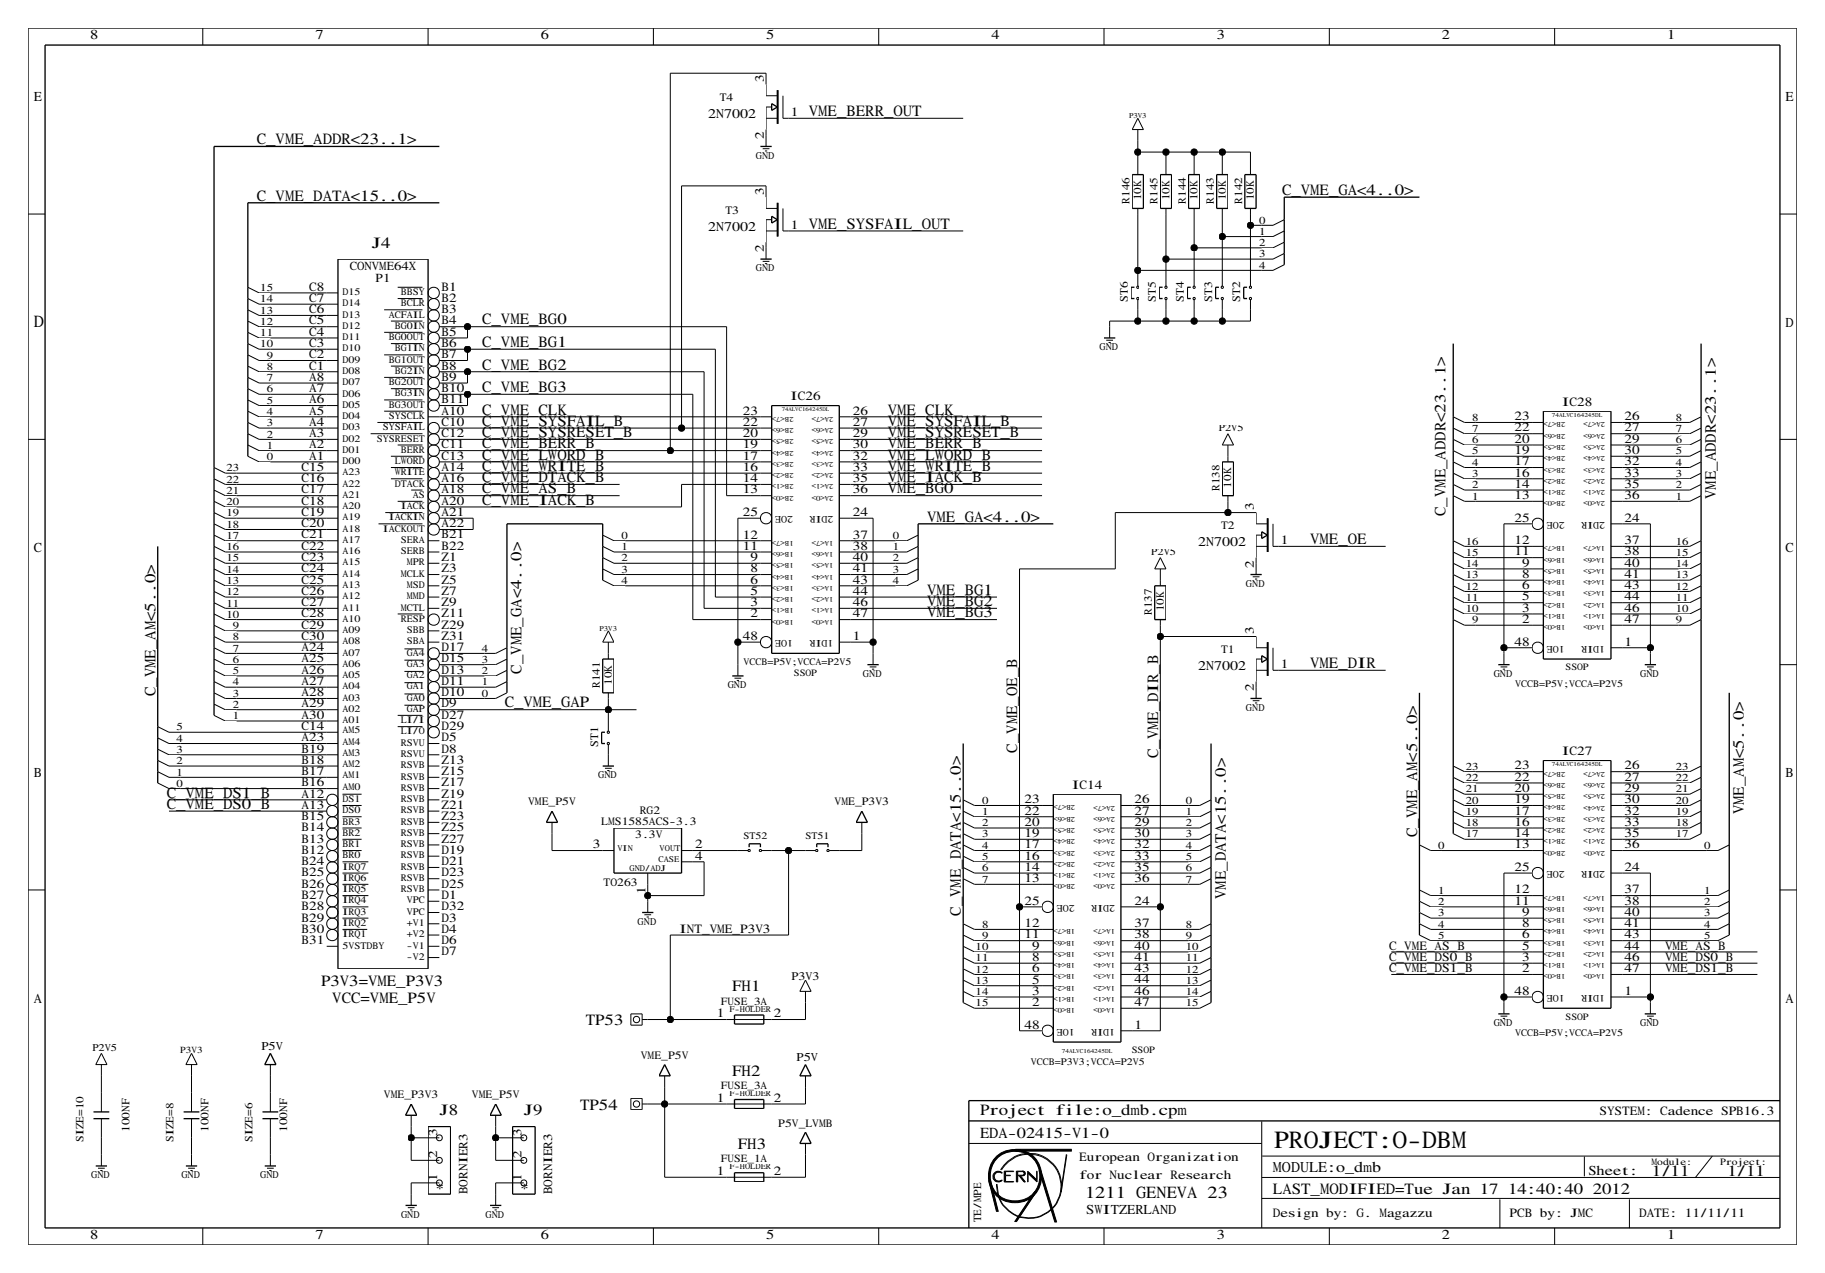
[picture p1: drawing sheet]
<svg xmlns="http://www.w3.org/2000/svg" width="411mm" height="287mm" viewBox="0 0 411 287" stroke-linecap="round" stroke-linejoin="round" font-family="sans-serif">
<defs><g id="words">
<text font-size="5.6" x="287.3" y="258.8">PROJECT:O-DBM</text>
<g font-size="3.8">
<text x="7.6" y="73.7">D</text>
<text x="244.7" y="270">1211 GENEVA 23</text>
</g>
<g font-size="3.5">
<text x="182.4" y="26.2">VME_BERR_OUT</text>
<text x="57.9" y="32.5">C_VME_ADDR&lt;23. .1&gt;</text>
<text x="57.9" y="45.2">C_VME_DATA&lt;15. .0&gt;</text>
<text x="289.1" y="43.9">C_VME_GA&lt;4. .0&gt;</text>
<text x="182.4" y="51.6">VME_SYSFAIL_OUT</text>
<text x="83.9" y="55.9">J4</text>
<text x="108.7" y="73.2">C_VME_BG0</text>
<text x="108.7" y="78.2">C_VME_BG1</text>
<text x="108.7" y="83.3">C_VME_BG2</text>
<text x="108.7" y="88.4">C_VME_BG3</text>
<text x="108.7" y="93.5">C_VME_CLK</text>
<text x="200.2" y="93.5">VME_CLK</text>
<text x="108.7" y="98.6">C_VME_SYSRESET_B</text>
<text x="108.7" y="101.1">C_VME_BERR_B</text>
<text x="108.7" y="96">C_VME_SYSFAIL_B</text>
<text x="200.2" y="98.6">VME_SYSRESET_B</text>
<text x="200.2" y="101.1">VME_BERR_B</text>
<text x="200.2" y="96">VME_SYSFAIL_B</text>
<text x="108.7" y="103.6">C_VME_LWORD_B</text>
<text x="108.7" y="106.2">C_VME_WRITE_B</text>
<text x="200.2" y="106.2">VME_WRITE_B</text>
<text x="200.2" y="103.6">VME_LWORD_B</text>
<text x="108.7" y="113.8">C_VME_IACK_B</text>
<text x="108.7" y="111.3">C_VME_AS_B</text>
<text x="108.7" y="108.7">C_VME_DTACK_B</text>
<text x="200.2" y="108.7">VME_IACK_B</text>
<text x="200.2" y="111.3">VME_BG0</text>
<text x="386.8" y="112.5" transform="rotate(-90 386.8 112.5)">VME_ADDR&lt;23. .1&gt;</text>
<text x="209" y="117.6">VME_GA&lt;4. .0&gt;</text>
<text x="325.9" y="116.3" transform="rotate(-90 325.9 116.3)">C_VME_ADDR&lt;23. .1&gt;</text>
<text x="295.4" y="122.7">VME_OE</text>
<text x="209" y="134.1">VME_BG1</text>
<text x="209" y="136.7">VME_BG2</text>
<text x="209" y="139.2">VME_BG3</text>
<text x="117.6" y="151.9" transform="rotate(-90 117.6 151.9)">C_VME_GA&lt;4. .0&gt;</text>
<text x="295.4" y="150.6">VME_DIR</text>
<text x="35.1" y="157" transform="rotate(-90 35.1 157)">C_VME_AM&lt;5. .0&gt;</text>
<text x="113.8" y="159.5">C_VME_GAP</text>
<text x="229.4" y="169.7" transform="rotate(-90 229.4 169.7)">C_VME_OE_B</text>
<text x="261.1" y="170.9" transform="rotate(-90 261.1 170.9)">C_VME_DIR_B</text>
<text x="37.6" y="179.8">C_VME_DS1_B</text>
<text x="37.6" y="182.4">C_VME_DS0_B</text>
<text x="393.2" y="183.6" transform="rotate(-90 393.2 183.6)">VME_AM&lt;5. .0&gt;</text>
<text x="319.5" y="188.7" transform="rotate(-90 319.5 188.7)">C_VME_AM&lt;5. .0&gt;</text>
<text x="276.4" y="202.7" transform="rotate(-90 276.4 202.7)">VME_DATA&lt;15. .0&gt;</text>
<text x="216.7" y="206.5" transform="rotate(-90 216.7 206.5)">C_VME_DATA&lt;15. .0&gt;</text>
<text x="72.4" y="222.3">P3V3=VME_P3V3</text>
<text x="74.9" y="226.1">VCC=VME_P5V</text>
<text x="165.1" y="223.5">FH1</text>
<text x="132.1" y="231.1">TP53</text>
<text x="165.1" y="242.6">FH2</text>
<text x="99.1" y="251.5">J8</text>
<text x="118.1" y="251.5">J9</text>
<text x="130.8" y="250.2">TP54</text>
<text x="221" y="251.5">Project</text>
<text x="238.1" y="251.5">fi le:o_dmb.cpm</text>
<text x="221" y="256.5">EDA-02415-V1-0</text>
<text x="166.4" y="259.1">FH3</text>
<text x="287" y="269.2">LAST_MODIFIED=Tue Jan 17</text>
<text x="340" y="269.2">14:40:40</text>
<text x="359.1" y="269.2">2012</text>
<text x="372.4" y="265.2">1/11</text>
<text x="389.5" y="265.2">1/11</text>
</g>
<text font-size="3.4" x="287" y="264.2">MODULE:o_dmb</text>
<g font-size="3.1">
<text x="20.3" y="8.9">8</text>
<text x="71.1" y="8.9">7</text>
<text x="121.9" y="8.9">6</text>
<text x="172.7" y="8.9">5</text>
<text x="223.5" y="8.9">4</text>
<text x="274.3" y="8.9">3</text>
<text x="325.1" y="8.9">2</text>
<text x="375.9" y="8.9">1</text>
<text x="7.6" y="22.9">E</text>
<text x="402.6" y="22.9">E</text>
<text x="402.6" y="73.7">D</text>
<text x="7.6" y="124.5">C</text>
<text x="402.6" y="124.5">C</text>
<text x="7.6" y="175.3">B</text>
<text x="402.6" y="175.3">B</text>
<text x="7.6" y="226.1">A</text>
<text x="402.6" y="226.1">A</text>
<text x="98.3" y="269">*</text>
<text x="117.3" y="269">*</text>
<text x="358.1" y="264.9">Sheet :</text>
<text x="244.9" y="273.8">SWITZERLAND</text>
<text x="20.3" y="279.4">8</text>
<text x="71.1" y="279.4">7</text>
<text x="121.9" y="279.4">6</text>
<text x="172.7" y="279.4">5</text>
<text x="223.5" y="279.4">4</text>
<text x="274.3" y="279.4">3</text>
<text x="325.1" y="279.4">2</text>
<text x="375.9" y="279.4">1</text>
</g>
<g font-size="3">
<text x="159.7" y="26.7">2N7002</text>
<text x="159.7" y="52.1">2N7002</text>
<text x="270.2" y="123.2">2N7002</text>
<text x="270.2" y="151.1">2N7002</text>
</g>
<g font-size="2.9">
<text x="172.2" y="18.5" transform="rotate(-90 172.2 18.5)">3</text>
<text x="178.3" y="26.2">1</text>
<text x="172.2" y="31.4" transform="rotate(-90 172.2 31.4)">2</text>
<text x="172.2" y="43.9" transform="rotate(-90 172.2 43.9)">3</text>
<text x="178.3" y="51.6">1</text>
<text x="172.2" y="56.8" transform="rotate(-90 172.2 56.8)">2</text>
<text x="69.7" y="65.5">C8</text>
<text x="99.6" y="65.5">B1</text>
<text x="69.7" y="68.1">C7</text>
<text x="69.7" y="70.6">C6</text>
<text x="99.6" y="68.1">B2</text>
<text x="99.6" y="70.6">B3</text>
<text x="69.7" y="73.2">C5</text>
<text x="69.7" y="75.7">C4</text>
<text x="99.6" y="75.7">B5</text>
<text x="99.6" y="73.2">B4</text>
<text x="69.7" y="78.2">C3</text>
<text x="69.7" y="80.8">C2</text>
<text x="69.7" y="83.3">C1</text>
<text x="99.6" y="78.2">B6</text>
<text x="99.6" y="83.3">B8</text>
<text x="99.6" y="80.8">B7</text>
<text x="69.7" y="88.4">A7</text>
<text x="69.7" y="85.9">A8</text>
<text x="99.6" y="88.4">B10</text>
<text x="99.6" y="85.9">B9</text>
<text x="69.7" y="90.9">A6</text>
<text x="69.7" y="93.5">A5</text>
<text x="99.6" y="90.9">B11</text>
<text x="99.6" y="93.5">A10</text>
<text x="167.5" y="93.5">23</text>
<text x="178.3" y="90.2">IC26</text>
<text x="192.3" y="93.5">26</text>
<text x="341.5" y="94.7">23</text>
<text x="352.3" y="91.4">IC28</text>
<text x="366.3" y="94.7">26</text>
<text x="69.7" y="96">A4</text>
<text x="69.7" y="98.6">A3</text>
<text x="69.7" y="101.1">A2</text>
<text x="99.6" y="96">C10</text>
<text x="99.6" y="98.6">C12</text>
<text x="99.6" y="101.1">C11</text>
<text x="167.5" y="98.6">20</text>
<text x="167.5" y="96">22</text>
<text x="167.5" y="101.1">19</text>
<text x="192.3" y="101.1">30</text>
<text x="192.3" y="98.6">29</text>
<text x="192.3" y="96">27</text>
<text x="341.5" y="99.8">20</text>
<text x="341.5" y="97.3">22</text>
<text x="366.3" y="99.8">29</text>
<text x="366.3" y="97.3">27</text>
<text x="68" y="106.2">C15</text>
<text x="69.7" y="103.6">A1</text>
<text x="99.6" y="103.6">C13</text>
<text x="99.6" y="106.2">A14</text>
<text x="167.5" y="103.6">17</text>
<text x="167.5" y="106.2">16</text>
<text x="192.3" y="106.2">33</text>
<text x="192.3" y="103.6">32</text>
<text x="341.5" y="102.4">19</text>
<text x="341.5" y="104.9">17</text>
<text x="341.5" y="107.4">16</text>
<text x="366.3" y="107.4">33</text>
<text x="366.3" y="104.9">32</text>
<text x="366.3" y="102.4">30</text>
<text x="68" y="108.7">C16</text>
<text x="68" y="111.3">C17</text>
<text x="68" y="113.8">C18</text>
<text x="99.6" y="108.7">A16</text>
<text x="99.6" y="111.3">A18</text>
<text x="99.6" y="113.8">A20</text>
<text x="167.5" y="108.7">14</text>
<text x="167.5" y="111.3">13</text>
<text x="192.3" y="111.3">36</text>
<text x="192.3" y="108.7">35</text>
<text x="341.5" y="110">14</text>
<text x="341.5" y="112.5">13</text>
<text x="366.3" y="112.5">36</text>
<text x="366.3" y="110">35</text>
<text x="68" y="116.3">C19</text>
<text x="68" y="118.9">C20</text>
<text x="99.6" y="116.3">A21</text>
<text x="99.6" y="118.9">A22</text>
<text x="167.5" y="116.3">25</text>
<text x="192.3" y="116.3">24</text>
<text x="282.7" y="115.1" transform="rotate(-90 282.7 115.1)">3</text>
<text x="341.5" y="117.6">25</text>
<text x="366.3" y="117.6">24</text>
<text x="68" y="124">C22</text>
<text x="68" y="121.4">C21</text>
<text x="99.6" y="123.9">B22</text>
<text x="99.6" y="121.4">B21</text>
<text x="167.5" y="121.4">12</text>
<text x="167.5" y="124">11</text>
<text x="192.3" y="124">38</text>
<text x="192.3" y="121.4">37</text>
<text x="288.8" y="122.7">1</text>
<text x="341.5" y="122.7">12</text>
<text x="341.5" y="125.2">11</text>
<text x="366.3" y="125.2">38</text>
<text x="366.3" y="122.7">37</text>
<text x="68" y="131.6">C25</text>
<text x="68" y="126.5">C23</text>
<text x="68" y="129">C24</text>
<text x="99.6" y="126.5">Z1</text>
<text x="99.6" y="129">Z3</text>
<text x="99.6" y="131.6">Z5</text>
<text x="169.2" y="126.5">9</text>
<text x="169.2" y="129">8</text>
<text x="169.2" y="131.6">6</text>
<text x="192.3" y="131.6">43</text>
<text x="192.3" y="129">41</text>
<text x="192.3" y="126.5">40</text>
<text x="282.7" y="128" transform="rotate(-90 282.7 128)">2</text>
<text x="343.2" y="127.8">9</text>
<text x="343.2" y="130.3">8</text>
<text x="366.3" y="130.3">41</text>
<text x="366.3" y="127.8">40</text>
<text x="68" y="134.1">C26</text>
<text x="68" y="136.7">C27</text>
<text x="99.6" y="134.1">Z7</text>
<text x="99.6" y="136.7">Z9</text>
<text x="169.2" y="134.1">5</text>
<text x="169.2" y="136.7">3</text>
<text x="192.3" y="136.7">46</text>
<text x="192.3" y="134.1">44</text>
<text x="343.2" y="135.4">5</text>
<text x="343.2" y="137.9">3</text>
<text x="343.2" y="132.8">6</text>
<text x="366.3" y="137.9">46</text>
<text x="366.3" y="135.4">44</text>
<text x="366.3" y="132.8">43</text>
<text x="68" y="139.2">C28</text>
<text x="68" y="141.7">C29</text>
<text x="99.6" y="139.2">Z11</text>
<text x="99.6" y="141.7">Z29</text>
<text x="169.2" y="139.2">2</text>
<text x="192.3" y="139.2">47</text>
<text x="282.7" y="143" transform="rotate(-90 282.7 143)">3</text>
<text x="343.2" y="140.5">2</text>
<text x="366.3" y="140.5">47</text>
<text x="68" y="144.3">C30</text>
<text x="68" y="146.8">A24</text>
<text x="68" y="149.4">A25</text>
<text x="99.6" y="144.3">Z31</text>
<text x="99.6" y="149.4">D15</text>
<text x="99.6" y="146.8">D17</text>
<text x="167.5" y="144.3">48</text>
<text x="192.3" y="144.3">1</text>
<text x="341.5" y="145.5">48</text>
<text x="366.3" y="145.5">1</text>
<text x="68" y="151.9">A26</text>
<text x="68" y="154.4">A27</text>
<text x="99.6" y="151.9">D13</text>
<text x="99.6" y="154.4">D11</text>
<text x="282.7" y="155.9" transform="rotate(-90 282.7 155.9)">2</text>
<text x="288.8" y="150.6">1</text>
<text x="68" y="159.5">A29</text>
<text x="68" y="157">A28</text>
<text x="99.6" y="159.5">D9</text>
<text x="99.6" y="157">D10</text>
<text x="68" y="164.6">C14</text>
<text x="68" y="167.1">A23</text>
<text x="68" y="162.1">A30</text>
<text x="99.6" y="162.1">D27</text>
<text x="99.6" y="164.6">D29</text>
<text x="99.6" y="167.1">D5</text>
<text x="68" y="172.2">B18</text>
<text x="68" y="169.7">B19</text>
<text x="99.6" y="169.7">D8</text>
<text x="99.6" y="172.2">Z13</text>
<text x="341.5" y="173.5">23</text>
<text x="352.3" y="170.2">IC27</text>
<text x="366.3" y="173.5">26</text>
<text x="68" y="174.7">B17</text>
<text x="68" y="177.3">B16</text>
<text x="68" y="179.8">A12</text>
<text x="99.6" y="174.8">Z15</text>
<text x="99.6" y="179.8">Z19</text>
<text x="99.6" y="177.3">Z17</text>
<text x="241.8" y="177.8">IC14</text>
<text x="341.5" y="178.6">20</text>
<text x="341.5" y="176">22</text>
<text x="366.3" y="178.6">29</text>
<text x="366.3" y="176">27</text>
<text x="68" y="184.9">B15</text>
<text x="68" y="182.4">A13</text>
<text x="99.6" y="182.4">Z21</text>
<text x="99.6" y="184.9">Z23</text>
<text x="231" y="183.6">22</text>
<text x="231" y="181.1">23</text>
<text x="255.8" y="183.6">27</text>
<text x="255.8" y="181.1">26</text>
<text x="341.5" y="181.1">19</text>
<text x="341.5" y="183.6">17</text>
<text x="366.3" y="183.6">32</text>
<text x="366.3" y="181.1">30</text>
<text x="68" y="187.4">B14</text>
<text x="68" y="190">B13</text>
<text x="99.6" y="187.4">Z25</text>
<text x="99.6" y="190">Z27</text>
<text x="133.7" y="191.3">3</text>
<text x="156.7" y="191.3">2</text>
<text x="231" y="186.2">20</text>
<text x="231" y="188.7">19</text>
<text x="231" y="191.3">17</text>
<text x="255.8" y="191.3">32</text>
<text x="255.8" y="188.7">30</text>
<text x="255.8" y="186.2">29</text>
<text x="341.5" y="186.2">16</text>
<text x="341.5" y="188.7">14</text>
<text x="341.5" y="191.3">13</text>
<text x="366.3" y="186.2">33</text>
<text x="366.3" y="191.3">36</text>
<text x="366.3" y="188.7">35</text>
<text x="68" y="195.1">B24</text>
<text x="68" y="197.6">B25</text>
<text x="68" y="192.5">B12</text>
<text x="99.6" y="195.1">D21</text>
<text x="99.6" y="192.5">D19</text>
<text x="99.6" y="197.6">D23</text>
<text x="156.7" y="193.8">4</text>
<text x="231" y="193.8">16</text>
<text x="231" y="196.3">14</text>
<text x="255.8" y="193.8">33</text>
<text x="255.8" y="196.3">35</text>
<text x="341.5" y="196.3">25</text>
<text x="366.3" y="196.3">24</text>
<text x="68" y="200.1">B26</text>
<text x="68" y="202.7">B27</text>
<text x="99.6" y="200.1">D25</text>
<text x="99.6" y="202.7">D1</text>
<text x="145.5" y="201.6" transform="rotate(-90 145.5 201.6)">1</text>
<text x="231" y="198.9">13</text>
<text x="231" y="204">25</text>
<text x="255.8" y="204">24</text>
<text x="255.8" y="198.9">36</text>
<text x="341.5" y="201.4">12</text>
<text x="341.5" y="204">11</text>
<text x="366.3" y="204">38</text>
<text x="366.3" y="201.4">37</text>
<text x="68" y="205.2">B28</text>
<text x="68" y="207.8">B29</text>
<text x="99.6" y="205.2">D32</text>
<text x="99.6" y="207.8">D3</text>
<text x="231" y="209">12</text>
<text x="255.8" y="209">37</text>
<text x="343.2" y="206.5">9</text>
<text x="343.2" y="209">8</text>
<text x="366.3" y="209">41</text>
<text x="366.3" y="206.5">40</text>
<text x="68" y="212.8">B31</text>
<text x="68" y="210.3">B30</text>
<text x="99.6" y="210.3">D4</text>
<text x="99.6" y="212.8">D6</text>
<text x="99.6" y="215.4">D7</text>
<text x="153.3" y="210.3">INT_VME_P3V3</text>
<text x="231" y="211.6">11</text>
<text x="232.7" y="214.1">9</text>
<text x="255.8" y="214.1">40</text>
<text x="255.8" y="211.6">38</text>
<text x="313.2" y="214.1">C_VME_AS_B</text>
<text x="343.2" y="214.1">5</text>
<text x="343.2" y="211.6">6</text>
<text x="366.3" y="214.1">44</text>
<text x="366.3" y="211.6">43</text>
<text x="375.4" y="214.1">VME_AS_B</text>
<text x="232.7" y="221.7">5</text>
<text x="232.7" y="216.7">8</text>
<text x="232.7" y="219.2">6</text>
<text x="255.8" y="221.7">44</text>
<text x="255.8" y="219.2">43</text>
<text x="255.8" y="216.7">41</text>
<text x="313.2" y="216.7">C_VME_DS0_B</text>
<text x="313.2" y="219.2">C_VME_DS1_B</text>
<text x="343.2" y="216.7">3</text>
<text x="343.2" y="219.2">2</text>
<text x="366.3" y="219.2">47</text>
<text x="366.3" y="216.7">46</text>
<text x="375.4" y="219.2">VME_DS1_B</text>
<text x="375.4" y="216.7">VME_DS0_B</text>
<text x="232.7" y="224.3">3</text>
<text x="232.7" y="226.8">2</text>
<text x="255.8" y="226.8">47</text>
<text x="255.8" y="224.3">46</text>
<text x="341.5" y="224.3">48</text>
<text x="366.3" y="224.3">1</text>
<text x="161.6" y="229.4">1</text>
<text x="174.5" y="229.4">2</text>
<text x="231" y="231.9">48</text>
<text x="255.8" y="231.9">1</text>
<text x="161.6" y="248.4">1</text>
<text x="174.5" y="248.4">2</text>
<text x="360.6" y="251.5">SYSTEM: Cadence SPB16.3</text>
<text x="98.6" y="256" transform="rotate(-90 98.6 256)">3</text>
<text x="117.6" y="256" transform="rotate(-90 117.6 256)">3</text>
<text x="98.6" y="261.1" transform="rotate(-90 98.6 261.1)">2</text>
<text x="117.6" y="261.1" transform="rotate(-90 117.6 261.1)">2</text>
<text x="243.3" y="261.9">European Organizat ion</text>
<text x="98.6" y="266.2" transform="rotate(-90 98.6 266.2)">1</text>
<text x="105.4" y="269.2" transform="rotate(-90 105.4 269.2)">BORNIER3</text>
<text x="117.6" y="266.2" transform="rotate(-90 117.6 266.2)">1</text>
<text x="124.5" y="269.2" transform="rotate(-90 124.5 269.2)">BORNIER3</text>
<text x="161.6" y="264.9">1</text>
<text x="174.5" y="264.9">2</text>
<text x="243.5" y="265.9">for Nuclear Research</text>
<text x="287" y="274.3">Design by: G.</text>
<text x="311" y="274.3">Magazzu</text>
<text x="340.4" y="274.3">PCB by: JMC</text>
<text x="369.6" y="274.3">DATE: 11/11/11</text>
</g>
<g font-size="2.8">
<text x="78.8" y="61">CONVME64X</text>
<text x="84.7" y="63.5">P1</text>
</g>
<g font-size="2.7">
<text x="58.9" y="236.7">P5V</text>
<text x="179.6" y="239.3">P5V</text>
</g>
<g font-size="2.6">
<text x="162.3" y="22.9">T4</text>
<text x="163.6" y="48.3">T3</text>
<text x="254.3" y="68.1" transform="rotate(-90 254.3 68.1)">ST6</text>
<text x="260.6" y="68.1" transform="rotate(-90 260.6 68.1)">ST5</text>
<text x="267" y="68.1" transform="rotate(-90 267 68.1)">ST4</text>
<text x="273.3" y="68.1" transform="rotate(-90 273.3 68.1)">ST3</text>
<text x="279.7" y="68.1" transform="rotate(-90 279.7 68.1)">ST2</text>
<text x="275.3" y="119.4">T2</text>
<text x="275.3" y="147.3">T1</text>
<text x="134.9" y="168.4" transform="rotate(-90 134.9 168.4)">ST1</text>
<text x="119.1" y="181.6">VME_P5V</text>
<text x="135.6" y="185.9">LMS1585ACS-3.3</text>
<text x="144.3" y="183.5">RG2</text>
<text x="188.2" y="181.6">VME_P3V3</text>
<text x="143.2" y="189">3.3V</text>
<text x="136.1" y="199.8">TO263</text>
<text x="178.5" y="221">P3V3</text>
<text x="144.5" y="238.8">VME_P5V</text>
<text x="86.6" y="247.6">VME_P3V3</text>
<text x="106.4" y="247.6">VME_P5V</text>
<text x="29.2" y="255.3" transform="rotate(-90 29.2 255.3)">100NF</text>
<text x="47" y="255.3" transform="rotate(-90 47 255.3)">100NF</text>
<text x="64.8" y="255.3" transform="rotate(-90 64.8 255.3)">100NF</text>
<text x="175.5" y="254">P5V_LVMB</text>
</g>
<g font-size="2.5">
<text x="254.7" y="45.9" transform="rotate(-90 254.7 45.9)">R146</text>
<text x="257.3" y="45.2" transform="rotate(-90 257.3 45.2)">10K</text>
<text x="261" y="45.9" transform="rotate(-90 261 45.9)">R145</text>
<text x="263.7" y="45.2" transform="rotate(-90 263.7 45.2)">10K</text>
<text x="267.4" y="45.9" transform="rotate(-90 267.4 45.9)">R144</text>
<text x="270" y="45.2" transform="rotate(-90 270 45.2)">10K</text>
<text x="273.7" y="45.9" transform="rotate(-90 273.7 45.9)">R143</text>
<text x="276.3" y="45.2" transform="rotate(-90 276.3 45.2)">10K</text>
<text x="280.1" y="45.9" transform="rotate(-90 280.1 45.9)">R142</text>
<text x="282.7" y="45.2" transform="rotate(-90 282.7 45.2)">10K</text>
<text x="275" y="110.7" transform="rotate(-90 275 110.7)">R138</text>
<text x="277.6" y="109.9" transform="rotate(-90 277.6 109.9)">10K</text>
<text x="262.4" y="137.9" transform="rotate(-90 262.4 137.9)">10K</text>
<text x="259.7" y="138.6" transform="rotate(-90 259.7 138.6)">R137</text>
<text x="135.3" y="155.1" transform="rotate(-90 135.3 155.1)">R141</text>
<text x="137.9" y="154.4" transform="rotate(-90 137.9 154.4)">10K</text>
<text x="162.6" y="226.5">FUSE_3A</text>
<text x="162.6" y="245.6">FUSE_3A</text>
<text x="18.8" y="257.6" transform="rotate(-90 18.8 257.6)">SIZE=10</text>
<text x="39.1" y="257.6" transform="rotate(-90 39.1 257.6)">SIZE=8</text>
<text x="56.9" y="257.6" transform="rotate(-90 56.9 257.6)">SIZE=6</text>
<text x="162.6" y="262.1">FUSE_1A</text>
<text x="221.2" y="275.6" transform="rotate(-90 221.2 275.6)">TE/MPE</text>
</g>
<g font-size="2.4">
<text x="283.9" y="52.9">1</text>
<text x="283.9" y="50.4">0</text>
<text x="283.9" y="55.5">2</text>
<text x="283.9" y="58">3</text>
<text x="58.7" y="65.6">15</text>
<text x="283.9" y="60.6">4</text>
<text x="58.7" y="68.2">14</text>
<text x="58.7" y="70.7">13</text>
<text x="58.7" y="73.3">12</text>
<text x="58.7" y="75.8">11</text>
<text x="58.7" y="78.3">10</text>
<text x="60.1" y="83.4">8</text>
<text x="60.1" y="80.9">9</text>
<text x="60.1" y="86">7</text>
<text x="60.1" y="88.5">6</text>
<text x="60.1" y="91">5</text>
<text x="60.1" y="93.6">4</text>
<text x="331.9" y="94.8">8</text>
<text x="377.9" y="94.8">8</text>
<text x="60.1" y="96.1">3</text>
<text x="60.1" y="101.2">1</text>
<text x="60.1" y="98.7">2</text>
<text x="331.9" y="99.9">6</text>
<text x="331.9" y="97.4">7</text>
<text x="377.9" y="97.4">7</text>
<text x="377.9" y="99.9">6</text>
<text x="51.1" y="106.3">23</text>
<text x="60.1" y="103.7">0</text>
<text x="331.9" y="105">4</text>
<text x="331.9" y="107.5">3</text>
<text x="331.9" y="102.5">5</text>
<text x="377.9" y="105">4</text>
<text x="377.9" y="107.5">3</text>
<text x="377.9" y="102.5">5</text>
<text x="51.1" y="111.4">21</text>
<text x="51.1" y="113.9">20</text>
<text x="51.1" y="108.8">22</text>
<text x="331.9" y="112.6">1</text>
<text x="331.9" y="110.1">2</text>
<text x="377.9" y="110.1">2</text>
<text x="377.9" y="112.6">1</text>
<text x="51.1" y="119">18</text>
<text x="51.1" y="116.4">19</text>
<text x="51.1" y="124.1">16</text>
<text x="51.1" y="121.5">17</text>
<text x="140.1" y="124.1">1</text>
<text x="140.1" y="121.5">0</text>
<text x="201.3" y="124.1">1</text>
<text x="201.3" y="121.5">0</text>
<text x="330.5" y="122.8">16</text>
<text x="330.5" y="125.3">15</text>
<text x="377.9" y="122.8">16</text>
<text x="377.9" y="125.3">15</text>
<text x="51.1" y="126.6">15</text>
<text x="51.1" y="131.7">13</text>
<text x="51.1" y="129.1">14</text>
<text x="140.1" y="131.7">4</text>
<text x="140.1" y="129.1">3</text>
<text x="140.1" y="126.6">2</text>
<text x="201.3" y="126.6">2</text>
<text x="201.3" y="131.7">4</text>
<text x="201.3" y="129.1">3</text>
<text x="330.5" y="130.4">13</text>
<text x="330.5" y="127.9">14</text>
<text x="377.9" y="130.4">13</text>
<text x="377.9" y="127.9">14</text>
<text x="51.1" y="134.2">12</text>
<text x="51.1" y="136.8">11</text>
<text x="330.5" y="135.5">11</text>
<text x="330.5" y="132.9">12</text>
<text x="377.9" y="135.5">11</text>
<text x="377.9" y="132.9">12</text>
<text x="51.1" y="139.3">10</text>
<text x="52.5" y="141.8">9</text>
<text x="330.5" y="138">10</text>
<text x="331.9" y="140.6">9</text>
<text x="377.9" y="140.6">9</text>
<text x="377.9" y="138">10</text>
<text x="52.5" y="149.5">6</text>
<text x="52.5" y="146.9">7</text>
<text x="52.5" y="144.4">8</text>
<text x="108.6" y="149.5">3</text>
<text x="108.6" y="146.9">4</text>
<text x="52.5" y="154.5">4</text>
<text x="52.5" y="152">5</text>
<text x="108.6" y="152">2</text>
<text x="108.6" y="154.5">1</text>
<text x="52.5" y="157.1">3</text>
<text x="52.5" y="159.6">2</text>
<text x="108.6" y="157.1">0</text>
<text x="39.8" y="167.2">4</text>
<text x="39.8" y="164.7">5</text>
<text x="52.5" y="162.2">1</text>
<text x="39.8" y="172.3">2</text>
<text x="39.8" y="169.8">3</text>
<text x="330.5" y="173.6">23</text>
<text x="377.9" y="173.6">23</text>
<text x="39.8" y="177.4">0</text>
<text x="39.8" y="174.9">1</text>
<text x="330.5" y="176.1">22</text>
<text x="330.5" y="178.7">21</text>
<text x="377.9" y="176.1">22</text>
<text x="377.9" y="178.7">21</text>
<text x="221.4" y="183.7">1</text>
<text x="221.4" y="181.2">0</text>
<text x="267.4" y="181.2">0</text>
<text x="267.4" y="183.8">1</text>
<text x="330.5" y="183.7">19</text>
<text x="330.5" y="181.2">20</text>
<text x="377.9" y="183.7">19</text>
<text x="377.9" y="181.2">20</text>
<text x="221.4" y="188.8">3</text>
<text x="221.4" y="186.3">2</text>
<text x="221.4" y="191.4">4</text>
<text x="267.4" y="188.8">3</text>
<text x="267.4" y="191.4">4</text>
<text x="267.4" y="186.3">2</text>
<text x="324.3" y="191.4">0</text>
<text x="330.5" y="188.8">17</text>
<text x="330.5" y="186.3">18</text>
<text x="377.9" y="188.8">17</text>
<text x="377.9" y="186.3">18</text>
<text x="384.2" y="191.4">0</text>
<text x="221.4" y="193.9">5</text>
<text x="221.4" y="196.4">6</text>
<text x="267.4" y="196.4">6</text>
<text x="267.4" y="193.9">5</text>
<text x="221.4" y="199">7</text>
<text x="267.4" y="199">7</text>
<text x="324.3" y="201.5">1</text>
<text x="384.2" y="201.5">1</text>
<text x="221.4" y="209.1">8</text>
<text x="267.4" y="209.1">8</text>
<text x="324.3" y="209.1">4</text>
<text x="324.3" y="206.6">3</text>
<text x="324.3" y="204.1">2</text>
<text x="384.2" y="204.1">2</text>
<text x="384.2" y="209.1">4</text>
<text x="384.2" y="206.6">3</text>
<text x="220" y="214.2">10</text>
<text x="221.4" y="211.7">9</text>
<text x="267.4" y="211.7">9</text>
<text x="267.4" y="214.2">10</text>
<text x="324.3" y="211.7">5</text>
<text x="384.2" y="211.7">5</text>
<text x="220" y="221.8">13</text>
<text x="220" y="219.3">12</text>
<text x="220" y="216.8">11</text>
<text x="267.4" y="216.8">11</text>
<text x="267.4" y="219.3">12</text>
<text x="267.4" y="221.8">13</text>
<text x="220" y="224.4">14</text>
<text x="220" y="226.9">15</text>
<text x="267.4" y="224.4">14</text>
<text x="267.4" y="226.9">15</text>
</g>
<g font-size="2.3">
<text x="170.4" y="35.8">GND</text>
<text x="170.4" y="61.2">GND</text>
<text x="77.2" y="71.6">D13</text>
<text x="77.2" y="69.1">D14</text>
<text x="77.2" y="66.5">D15</text>
<text x="87.6" y="71.6">ACFAIL</text>
<text x="90.3" y="69.1">BCLR</text>
<text x="90.3" y="66.5">BBSY</text>
<text x="77.2" y="74.2">D12</text>
<text x="77.2" y="76.7">D11</text>
<text x="87.6" y="76.7">BG0OUT</text>
<text x="89" y="74.2">BG0IN</text>
<text x="77.2" y="81.8">D09</text>
<text x="77.2" y="79.2">D10</text>
<text x="87.6" y="81.8">BG1OUT</text>
<text x="89" y="79.2">BG1IN</text>
<text x="247.9" y="79">GND</text>
<text x="77.2" y="84.3">D08</text>
<text x="77.2" y="86.9">D07</text>
<text x="77.2" y="89.4">D06</text>
<text x="87.6" y="86.9">BG2OUT</text>
<text x="89" y="84.3">BG2IN</text>
<text x="89" y="89.4">BG3IN</text>
<text x="77.2" y="94.5">D04</text>
<text x="77.2" y="91.9">D05</text>
<text x="87.6" y="94.5">SYSCLK</text>
<text x="87.6" y="91.9">BG3OUT</text>
<text x="77.2" y="97">D03</text>
<text x="77.2" y="99.6">D02</text>
<text x="84.9" y="99.6">SYSRESET</text>
<text x="86.3" y="97">SYSFAIL</text>
<text x="274.8" y="97.3">P2V5</text>
<text x="77.2" y="104.6">D00</text>
<text x="77.2" y="102.1">D01</text>
<text x="77.2" y="107.2">A23</text>
<text x="89" y="107.2">WRITE</text>
<text x="89" y="104.6">LWORD</text>
<text x="90.3" y="102.1">BERR</text>
<text x="77.2" y="109.7">A22</text>
<text x="77.2" y="112.3">A21</text>
<text x="89" y="109.7">DTACK</text>
<text x="93.1" y="112.3">AS</text>
<text x="77.2" y="117.3">A19</text>
<text x="77.2" y="114.8">A20</text>
<text x="77.2" y="119.9">A18</text>
<text x="86.4" y="119.9">IACKOUT</text>
<text x="87.8" y="117.3">IACKIN</text>
<text x="90.5" y="114.8">IACK</text>
<text x="178.8" y="116.3" transform="rotate(-180 178.8 116.3)">2OE</text>
<text x="188" y="116.3" transform="rotate(-180 188 116.3)">2DIR</text>
<text x="352.8" y="117.6" transform="rotate(-180 352.8 117.6)">2OE</text>
<text x="361.9" y="117.6" transform="rotate(-180 361.9 117.6)">2DIR</text>
<text x="77.2" y="122.4">A17</text>
<text x="77.2" y="125">A16</text>
<text x="90.3" y="122.4">SERA</text>
<text x="90.3" y="125">SERB</text>
<text x="259.6" y="125.2">P2V5</text>
<text x="77.2" y="130">A14</text>
<text x="77.2" y="127.5">A15</text>
<text x="90.3" y="130">MCLK</text>
<text x="91.7" y="127.5">MPR</text>
<text x="77.2" y="132.6">A13</text>
<text x="77.2" y="135.1">A12</text>
<text x="77.2" y="137.7">A11</text>
<text x="90.3" y="137.7">MCTL</text>
<text x="91.7" y="135.1">MMD</text>
<text x="91.7" y="132.6">MSD</text>
<text x="280.9" y="132.3">GND</text>
<text x="77.2" y="142.7">A09</text>
<text x="77.2" y="140.2">A10</text>
<text x="90.3" y="140.2">RESP</text>
<text x="91.7" y="142.7">SBB</text>
<text x="77.2" y="145.3">A08</text>
<text x="77.2" y="147.8">A07</text>
<text x="91.7" y="145.3">SBA</text>
<text x="91.7" y="147.8">GA4</text>
<text x="167.6" y="149.9">VCCB=P5V;VCCA=P2V5</text>
<text x="178.8" y="144.3" transform="rotate(-180 178.8 144.3)">1OE</text>
<text x="188" y="144.3" transform="rotate(-180 188 144.3)">1DIR</text>
<text x="352.8" y="145.5" transform="rotate(-180 352.8 145.5)">1OE</text>
<text x="361.9" y="145.5" transform="rotate(-180 361.9 145.5)">1DIR</text>
<text x="77.2" y="150.4">A06</text>
<text x="77.2" y="155.4">A04</text>
<text x="77.2" y="152.9">A05</text>
<text x="91.7" y="152.9">GA2</text>
<text x="91.7" y="155.5">GA1</text>
<text x="91.7" y="150.4">GA3</text>
<text x="164.1" y="155.2">GND</text>
<text x="194.6" y="152.7">GND</text>
<text x="336.8" y="152.7">GND</text>
<text x="341.6" y="154.9">VCCB=P5V;VCCA=P2V5</text>
<text x="369.8" y="152.7">GND</text>
<text x="77.2" y="158">A03</text>
<text x="77.2" y="160.5">A02</text>
<text x="91.7" y="158">GA0</text>
<text x="91.7" y="160.5">GAP</text>
<text x="280.9" y="160.3">GND</text>
<text x="77.2" y="163.1">A01</text>
<text x="77.2" y="165.4">AM5</text>
<text x="77.2" y="167.9">AM4</text>
<text x="90.3" y="163.1">LI/I</text>
<text x="90.3" y="165.6">LI/O</text>
<text x="77.2" y="170.4">AM3</text>
<text x="77.2" y="173">AM2</text>
<text x="90.3" y="170.7">RSVU</text>
<text x="90.3" y="173.2">RSVB</text>
<text x="90.3" y="168.1">RSVU</text>
<text x="77.2" y="175.5">AM1</text>
<text x="77.2" y="178.1">AM0</text>
<text x="90.3" y="178.3">RSVB</text>
<text x="90.3" y="175.8">RSVB</text>
<text x="134.9" y="175.5">GND</text>
<text x="77.2" y="185.9">BR3</text>
<text x="77.2" y="180.9">DS1</text>
<text x="77.2" y="183.4">DS0</text>
<text x="90.3" y="185.9">RSVB</text>
<text x="90.3" y="183.4">RSVB</text>
<text x="90.3" y="180.8">RSVB</text>
<text x="77.2" y="191">BR1</text>
<text x="77.2" y="188.5">BR2</text>
<text x="90.3" y="191">RSVB</text>
<text x="90.3" y="188.5">RSVB</text>
<text x="167.6" y="189.2">ST52</text>
<text x="181.6" y="189.2">ST51</text>
<text x="77.2" y="193.6">BR0</text>
<text x="77.3" y="196.1">IRQ7</text>
<text x="90.3" y="196.1">RSVB</text>
<text x="90.3" y="193.5">RSVB</text>
<text x="352.8" y="196.3" transform="rotate(-180 352.8 196.3)">2OE</text>
<text x="361.9" y="196.3" transform="rotate(-180 361.9 196.3)">2DIR</text>
<text x="77.3" y="203.7">IRQ4</text>
<text x="77.3" y="201.2">IRQ5</text>
<text x="77.3" y="198.6">IRQ6</text>
<text x="90.3" y="201.2">RSVB</text>
<text x="90.3" y="198.6">RSVB</text>
<text x="91.7" y="203.7">VPC</text>
<text x="242.3" y="204" transform="rotate(-180 242.3 204)">2OE</text>
<text x="251.5" y="204" transform="rotate(-180 251.5 204)">2DIR</text>
<text x="77.3" y="206.2">IRQ3</text>
<text x="77.3" y="208.8">IRQ2</text>
<text x="91.7" y="206.2">VPC</text>
<text x="91.7" y="208.8">+V1</text>
<text x="143.8" y="208.5">GND</text>
<text x="77.2" y="213.9">5VSTDBY</text>
<text x="77.3" y="211.3">IRQ1</text>
<text x="91.7" y="211.3">+V2</text>
<text x="91.8" y="213.9">-V1</text>
<text x="91.8" y="216.4">-V2</text>
<text x="352.8" y="224.3" transform="rotate(-180 352.8 224.3)">1OE</text>
<text x="361.9" y="224.3" transform="rotate(-180 361.9 224.3)">1DIR</text>
<text x="242.3" y="231.9" transform="rotate(-180 242.3 231.9)">1OE</text>
<text x="251.5" y="231.9" transform="rotate(-180 251.5 231.9)">1DIR</text>
<text x="336.8" y="231.4">GND</text>
<text x="341.6" y="233.7">VCCB=P5V;VCCA=P2V5</text>
<text x="369.8" y="231.4">GND</text>
<text x="20.8" y="237">P2V5</text>
<text x="232.4" y="240">VCCB=P3V3;VCCA=P2V5</text>
<text x="20.6" y="265.7">GND</text>
<text x="40.9" y="265.7">GND</text>
<text x="58.7" y="265.7">GND</text>
<text x="90.4" y="274.6">GND</text>
<text x="109.5" y="274.6">GND</text>
</g>
<g font-size="2.2">
<text x="179" y="152.4">SSOP</text>
<text x="353" y="151.1">SSOP</text>
<text x="353" y="229.9">SSOP</text>
<text x="255.2" y="237.5">SSOP</text>
<text x="372.4" y="262.6">Module:</text>
<text x="387.9" y="262.6">Project :</text>
</g>
<text font-size="2.1" x="40.7" y="237.5">P3V3</text>
<g font-size="2">
<text x="139.2" y="191.8">VIN</text>
<text x="148.7" y="191.8">VOUT</text>
<text x="141.9" y="196.3">GND/ADJ</text>
<text x="148.5" y="194.3">CASE</text>
<text x="164.5" y="228.1">F-HOLDER</text>
<text x="164.5" y="247.1">F-HOLDER</text>
<text x="164.5" y="263.7">F-HOLDER</text>
</g>
<g font-size="1.7">
<text x="254.6" y="26.7">P3V3</text>
<text x="179" y="94" transform="rotate(-180 179 94)">2B&lt;7&gt;</text>
<text x="188" y="94" transform="rotate(-180 188 94)">2A&lt;7&gt;</text>
<text x="352.9" y="95.3" transform="rotate(-180 352.9 95.3)">2B&lt;7&gt;</text>
<text x="361.9" y="95.3" transform="rotate(-180 361.9 95.3)">2A&lt;7&gt;</text>
<text x="179" y="101.6" transform="rotate(-180 179 101.6)">2B&lt;4&gt;</text>
<text x="179" y="96.5" transform="rotate(-180 179 96.5)">2B&lt;6&gt;</text>
<text x="179" y="99.1" transform="rotate(-180 179 99.1)">2B&lt;5&gt;</text>
<text x="188" y="96.5" transform="rotate(-180 188 96.5)">2A&lt;6&gt;</text>
<text x="188" y="99.1" transform="rotate(-180 188 99.1)">2A&lt;5&gt;</text>
<text x="188" y="101.6" transform="rotate(-180 188 101.6)">2A&lt;4&gt;</text>
<text x="352.9" y="97.8" transform="rotate(-180 352.9 97.8)">2B&lt;6&gt;</text>
<text x="352.9" y="100.3" transform="rotate(-180 352.9 100.3)">2B&lt;5&gt;</text>
<text x="361.9" y="97.8" transform="rotate(-180 361.9 97.8)">2A&lt;6&gt;</text>
<text x="361.9" y="100.3" transform="rotate(-180 361.9 100.3)">2A&lt;5&gt;</text>
<text x="179" y="104.1" transform="rotate(-180 179 104.1)">2B&lt;3&gt;</text>
<text x="179" y="106.7" transform="rotate(-180 179 106.7)">2B&lt;2&gt;</text>
<text x="188" y="104.1" transform="rotate(-180 188 104.1)">2A&lt;3&gt;</text>
<text x="188" y="106.7" transform="rotate(-180 188 106.7)">2A&lt;2&gt;</text>
<text x="352.9" y="105.4" transform="rotate(-180 352.9 105.4)">2B&lt;3&gt;</text>
<text x="352.9" y="102.9" transform="rotate(-180 352.9 102.9)">2B&lt;4&gt;</text>
<text x="352.9" y="107.9" transform="rotate(-180 352.9 107.9)">2B&lt;2&gt;</text>
<text x="361.9" y="102.9" transform="rotate(-180 361.9 102.9)">2A&lt;4&gt;</text>
<text x="361.9" y="105.4" transform="rotate(-180 361.9 105.4)">2A&lt;3&gt;</text>
<text x="361.9" y="108" transform="rotate(-180 361.9 108)">2A&lt;2&gt;</text>
<text x="179" y="111.8" transform="rotate(-180 179 111.8)">2B&lt;0&gt;</text>
<text x="179" y="109.2" transform="rotate(-180 179 109.2)">2B&lt;1&gt;</text>
<text x="188" y="109.2" transform="rotate(-180 188 109.2)">2A&lt;1&gt;</text>
<text x="188" y="111.8" transform="rotate(-180 188 111.8)">2A&lt;0&gt;</text>
<text x="352.9" y="113" transform="rotate(-180 352.9 113)">2B&lt;0&gt;</text>
<text x="352.9" y="110.5" transform="rotate(-180 352.9 110.5)">2B&lt;1&gt;</text>
<text x="361.9" y="110.5" transform="rotate(-180 361.9 110.5)">2A&lt;1&gt;</text>
<text x="361.9" y="113" transform="rotate(-180 361.9 113)">2A&lt;0&gt;</text>
<text x="179" y="124.5" transform="rotate(-180 179 124.5)">1B&lt;6&gt;</text>
<text x="179" y="121.9" transform="rotate(-180 179 121.9)">1B&lt;7&gt;</text>
<text x="188" y="121.9" transform="rotate(-180 188 121.9)">1A&lt;7&gt;</text>
<text x="188" y="124.5" transform="rotate(-180 188 124.5)">1A&lt;6&gt;</text>
<text x="352.9" y="125.7" transform="rotate(-180 352.9 125.7)">1B&lt;6&gt;</text>
<text x="352.9" y="123.2" transform="rotate(-180 352.9 123.2)">1B&lt;7&gt;</text>
<text x="361.9" y="123.2" transform="rotate(-180 361.9 123.2)">1A&lt;7&gt;</text>
<text x="361.9" y="125.7" transform="rotate(-180 361.9 125.7)">1A&lt;6&gt;</text>
<text x="179" y="129.5" transform="rotate(-180 179 129.5)">1B&lt;4&gt;</text>
<text x="179" y="127" transform="rotate(-180 179 127)">1B&lt;5&gt;</text>
<text x="188" y="127" transform="rotate(-180 188 127)">1A&lt;5&gt;</text>
<text x="188" y="129.5" transform="rotate(-180 188 129.5)">1A&lt;4&gt;</text>
<text x="352.9" y="130.8" transform="rotate(-180 352.9 130.8)">1B&lt;4&gt;</text>
<text x="352.9" y="128.3" transform="rotate(-180 352.9 128.3)">1B&lt;5&gt;</text>
<text x="361.9" y="128.3" transform="rotate(-180 361.9 128.3)">1A&lt;5&gt;</text>
<text x="361.9" y="130.8" transform="rotate(-180 361.9 130.8)">1A&lt;4&gt;</text>
<text x="179" y="132.1" transform="rotate(-180 179 132.1)">1B&lt;3&gt;</text>
<text x="179" y="137.2" transform="rotate(-180 179 137.2)">1B&lt;1&gt;</text>
<text x="179" y="134.6" transform="rotate(-180 179 134.6)">1B&lt;2&gt;</text>
<text x="188" y="132.1" transform="rotate(-180 188 132.1)">1A&lt;3&gt;</text>
<text x="188" y="134.6" transform="rotate(-180 188 134.6)">1A&lt;2&gt;</text>
<text x="188" y="137.2" transform="rotate(-180 188 137.2)">1A&lt;1&gt;</text>
<text x="352.9" y="133.3" transform="rotate(-180 352.9 133.3)">1B&lt;3&gt;</text>
<text x="352.9" y="135.9" transform="rotate(-180 352.9 135.9)">1B&lt;2&gt;</text>
<text x="361.9" y="133.4" transform="rotate(-180 361.9 133.4)">1A&lt;3&gt;</text>
<text x="361.9" y="135.9" transform="rotate(-180 361.9 135.9)">1A&lt;2&gt;</text>
<text x="135.2" y="142.2">P3V3</text>
<text x="179" y="139.7" transform="rotate(-180 179 139.7)">1B&lt;0&gt;</text>
<text x="188" y="139.7" transform="rotate(-180 188 139.7)">1A&lt;0&gt;</text>
<text x="352.9" y="141" transform="rotate(-180 352.9 141)">1B&lt;0&gt;</text>
<text x="352.9" y="138.4" transform="rotate(-180 352.9 138.4)">1B&lt;1&gt;</text>
<text x="361.9" y="138.4" transform="rotate(-180 361.9 138.4)">1A&lt;1&gt;</text>
<text x="361.9" y="141" transform="rotate(-180 361.9 141)">1A&lt;0&gt;</text>
<text x="352.9" y="174" transform="rotate(-180 352.9 174)">2B&lt;7&gt;</text>
<text x="361.9" y="174" transform="rotate(-180 361.9 174)">2A&lt;7&gt;</text>
<text x="352.9" y="176.5" transform="rotate(-180 352.9 176.5)">2B&lt;6&gt;</text>
<text x="352.9" y="179.1" transform="rotate(-180 352.9 179.1)">2B&lt;5&gt;</text>
<text x="361.9" y="176.5" transform="rotate(-180 361.9 176.5)">2A&lt;6&gt;</text>
<text x="361.9" y="179.1" transform="rotate(-180 361.9 179.1)">2A&lt;5&gt;</text>
<text x="242.5" y="181.6" transform="rotate(-180 242.5 181.6)">2B&lt;7&gt;</text>
<text x="242.5" y="184.2" transform="rotate(-180 242.5 184.2)">2B&lt;6&gt;</text>
<text x="251.5" y="181.6" transform="rotate(-180 251.5 181.6)">2A&lt;7&gt;</text>
<text x="251.5" y="184.2" transform="rotate(-180 251.5 184.2)">2A&lt;6&gt;</text>
<text x="352.9" y="184.2" transform="rotate(-180 352.9 184.2)">2B&lt;3&gt;</text>
<text x="352.9" y="181.6" transform="rotate(-180 352.9 181.6)">2B&lt;4&gt;</text>
<text x="361.9" y="181.6" transform="rotate(-180 361.9 181.6)">2A&lt;4&gt;</text>
<text x="361.9" y="184.2" transform="rotate(-180 361.9 184.2)">2A&lt;3&gt;</text>
<text x="242.5" y="191.8" transform="rotate(-180 242.5 191.8)">2B&lt;3&gt;</text>
<text x="242.5" y="189.2" transform="rotate(-180 242.5 189.2)">2B&lt;4&gt;</text>
<text x="242.5" y="186.7" transform="rotate(-180 242.5 186.7)">2B&lt;5&gt;</text>
<text x="251.5" y="186.7" transform="rotate(-180 251.5 186.7)">2A&lt;5&gt;</text>
<text x="251.5" y="189.2" transform="rotate(-180 251.5 189.2)">2A&lt;4&gt;</text>
<text x="251.5" y="191.8" transform="rotate(-180 251.5 191.8)">2A&lt;3&gt;</text>
<text x="352.9" y="191.8" transform="rotate(-180 352.9 191.8)">2B&lt;0&gt;</text>
<text x="352.9" y="189.2" transform="rotate(-180 352.9 189.2)">2B&lt;1&gt;</text>
<text x="352.9" y="186.7" transform="rotate(-180 352.9 186.7)">2B&lt;2&gt;</text>
<text x="361.9" y="189.2" transform="rotate(-180 361.9 189.2)">2A&lt;1&gt;</text>
<text x="361.9" y="191.8" transform="rotate(-180 361.9 191.8)">2A&lt;0&gt;</text>
<text x="361.9" y="186.7" transform="rotate(-180 361.9 186.7)">2A&lt;2&gt;</text>
<text x="242.5" y="196.8" transform="rotate(-180 242.5 196.8)">2B&lt;1&gt;</text>
<text x="242.5" y="194.3" transform="rotate(-180 242.5 194.3)">2B&lt;2&gt;</text>
<text x="251.5" y="194.3" transform="rotate(-180 251.5 194.3)">2A&lt;2&gt;</text>
<text x="251.5" y="196.8" transform="rotate(-180 251.5 196.8)">2A&lt;1&gt;</text>
<text x="242.5" y="199.4" transform="rotate(-180 242.5 199.4)">2B&lt;0&gt;</text>
<text x="251.5" y="199.4" transform="rotate(-180 251.5 199.4)">2A&lt;0&gt;</text>
<text x="352.9" y="201.9" transform="rotate(-180 352.9 201.9)">1B&lt;7&gt;</text>
<text x="361.9" y="201.9" transform="rotate(-180 361.9 201.9)">1A&lt;7&gt;</text>
<text x="242.5" y="209.5" transform="rotate(-180 242.5 209.5)">1B&lt;7&gt;</text>
<text x="251.5" y="209.5" transform="rotate(-180 251.5 209.5)">1A&lt;7&gt;</text>
<text x="352.9" y="209.5" transform="rotate(-180 352.9 209.5)">1B&lt;4&gt;</text>
<text x="352.9" y="207" transform="rotate(-180 352.9 207)">1B&lt;5&gt;</text>
<text x="352.9" y="204.5" transform="rotate(-180 352.9 204.5)">1B&lt;6&gt;</text>
<text x="361.9" y="204.5" transform="rotate(-180 361.9 204.5)">1A&lt;6&gt;</text>
<text x="361.9" y="207" transform="rotate(-180 361.9 207)">1A&lt;5&gt;</text>
<text x="361.9" y="209.6" transform="rotate(-180 361.9 209.6)">1A&lt;4&gt;</text>
<text x="242.5" y="214.6" transform="rotate(-180 242.5 214.6)">1B&lt;5&gt;</text>
<text x="242.5" y="212.1" transform="rotate(-180 242.5 212.1)">1B&lt;6&gt;</text>
<text x="251.5" y="212.1" transform="rotate(-180 251.5 212.1)">1A&lt;6&gt;</text>
<text x="251.5" y="214.6" transform="rotate(-180 251.5 214.6)">1A&lt;5&gt;</text>
<text x="352.9" y="212.1" transform="rotate(-180 352.9 212.1)">1B&lt;3&gt;</text>
<text x="352.9" y="214.6" transform="rotate(-180 352.9 214.6)">1B&lt;2&gt;</text>
<text x="361.9" y="212.1" transform="rotate(-180 361.9 212.1)">1A&lt;3&gt;</text>
<text x="361.9" y="214.6" transform="rotate(-180 361.9 214.6)">1A&lt;2&gt;</text>
<text x="242.5" y="219.7" transform="rotate(-180 242.5 219.7)">1B&lt;3&gt;</text>
<text x="242.5" y="217.2" transform="rotate(-180 242.5 217.2)">1B&lt;4&gt;</text>
<text x="251.5" y="217.2" transform="rotate(-180 251.5 217.2)">1A&lt;4&gt;</text>
<text x="251.5" y="219.7" transform="rotate(-180 251.5 219.7)">1A&lt;3&gt;</text>
<text x="352.9" y="219.7" transform="rotate(-180 352.9 219.7)">1B&lt;0&gt;</text>
<text x="352.9" y="217.2" transform="rotate(-180 352.9 217.2)">1B&lt;1&gt;</text>
<text x="361.9" y="217.2" transform="rotate(-180 361.9 217.2)">1A&lt;1&gt;</text>
<text x="361.9" y="219.7" transform="rotate(-180 361.9 219.7)">1A&lt;0&gt;</text>
<text x="242.5" y="227.3" transform="rotate(-180 242.5 227.3)">1B&lt;0&gt;</text>
<text x="242.5" y="224.8" transform="rotate(-180 242.5 224.8)">1B&lt;1&gt;</text>
<text x="242.5" y="222.2" transform="rotate(-180 242.5 222.2)">1B&lt;2&gt;</text>
<text x="251.5" y="222.3" transform="rotate(-180 251.5 222.3)">1A&lt;2&gt;</text>
<text x="251.5" y="224.8" transform="rotate(-180 251.5 224.8)">1A&lt;1&gt;</text>
<text x="251.5" y="227.3" transform="rotate(-180 251.5 227.3)">1A&lt;0&gt;</text>
</g>
<g font-size="1.4">
<text x="349.9" y="94">74ALVC164245DL</text>
<text x="349.9" y="172.7">74ALVC164245DL</text>
<text x="239.4" y="237.5">74ALVC164245DL</text>
</g>
<text font-size="1.3" x="176.2" y="92.7">74ALVC164245DL</text>
</g></defs>
<g fill="none" stroke="#000" stroke-width=".23">
<path d="M6.3 6.4h398.8zM6.3 6.4v274.3zM45.7 6.4v3.8zM96.5 6.4v3.8zM147.3 6.4v3.8zM151.1 16.5v85.1zM151.1 16.5h21.6zM172.7 16.5v2.6zM172.7 19v2.6zM198.1 6.4v3.8zM248.9 6.4v3.8zM299.7 6.4v3.8z"/>
<path d="M350.5 6.4v3.8zM405.1 6.4v274.3zM172 33.5h1.5zM172.5 34h.5zM172.7 21.6h2.6zM172.7 26.7h2.6zM172.7 29.2v1.3zM172.7 24.1v5.1zM172.7 30.5v2.5zM172.7 24.1h1.3zM176.5 21.6v5.1zM176.5 26.7h1.3z"/>
<path d="M177.8 26.7h39.4zM255.3 29.2h2.5zM256.5 26.7l-1.2 2.5zM256.5 34.3h6.4zM256.5 31.7v2.6zM256.5 34.3v3.8zM256.5 38.1v1.3zM256.5 29.2v2.5zM256.5 26.7l1.3 2.5zM262.9 34.3h6.3zM262.9 34.3v3.8zM262.9 38.1v1.3z"/>
<path d="M269.2 34.3h6.4zM269.2 34.3v3.8zM269.2 38.1v1.3zM275.6 34.3h6.3zM275.6 34.3v3.8zM275.6 38.1v1.3zM281.9 34.3v3.8zM281.9 38.1v1.3zM6.3 48.3h3.9zM153.7 41.9v54.6zM153.7 41.9h19zM172 58.9h1.5z"/>
<path d="M172.5 59.4h.5zM172.7 47h2.6zM172.7 52.1h2.6zM172.7 41.9v2.5zM172.7 54.6v1.3zM172.7 55.9v2.5zM172.7 44.4v2.6zM172.7 49.5v5.1zM172.7 49.5h1.3zM176.5 47v5.1zM176.5 52.1h1.3zM177.8 52.1h39.4z"/>
<path d="M256.5 48.3v12.7zM256.5 47v1.3zM262.9 48.3v10.1zM262.9 58.4v3.8zM262.9 47v1.3zM262.9 58.4h21.6zM269.2 48.3v7.6zM269.2 55.9v6.3zM269.2 47v1.3zM269.2 55.9h15.3zM275.6 48.3v5zM275.6 53.3v8.9z"/>
<path d="M275.6 47v1.3zM275.6 53.3h8.9zM281.9 48.3v2.5zM281.9 50.8h2.6zM281.9 50.8v11.4zM281.9 47v1.3zM284.5 55.9h2.5zM284.5 58.4h2.5zM284.5 53.3h2.5zM284.5 50.8h2.5zM287 55.9l2.6-1.3zM287 58.4l2.6-1.3z"/>
<path d="M287 53.3l2.6-1.2zM287 50.8l2.6-1.3zM401.3 48.3h3.8zM55.9 77.5l2.5 1.2zM55.9 74.9l2.5 1.3zM55.9 72.4l2.5 1.3zM55.9 69.8l2.5 1.3zM55.9 67.3l2.5 1.3zM55.9 64.8l2.5 1.2zM58.4 78.7h2.6zM58.4 76.2h2.6zM58.4 73.7h2.6z"/>
<path d="M58.4 71.1h2.6zM58.4 68.6h2.6zM58.4 66h2.6zM61 78.7h12.7zM61 71.1h12.7zM61 73.7h12.7zM61 68.6h12.7zM61 66h12.7zM61 76.2h12.7zM73.7 76.2h2.5zM73.7 73.7h2.5zM73.7 71.1h2.5z"/>
<path d="M73.7 68.6h2.5zM73.7 66h2.5zM73.7 78.7h2.5zM86.6 74.9h8.7zM86.6 69.8h8.7zM88.1 77.5h7.1zM88.1 72.4h7.1zM89.7 67.3h5.6zM89.7 64.8h5.6zM99.1 73.7h6.3zM99.1 76.2h6.3zM99.1 78.7h6.3z"/>
<path d="M105.4 73.7h58.4zM105.4 73.7v2.5zM105.4 78.7h55.9zM105.4 78.7v2.6zM161.3 78.7v55.9zM163.8 73.7v38.1zM249.4 76.7h1.6zM249.9 77.2h.5zM250.2 72.4h6.3zM250.2 72.4v1.3zM250.2 73.7v2.5zM256.3 67.1h.4v.4h-.4z"/>
<path d="M256.3 64.6h.4v.3h-.4zM256.5 61v1.2zM256.5 72.4h6.4zM256.5 69.8v2.6zM256.5 62.2v2.3zM256.5 67.6v2.2zM256.5 61h28zM262.7 67.1h.4v.4h-.4zM262.7 64.6h.4v.3h-.4zM262.9 72.4h6.3zM262.9 69.8v2.6zM262.9 62.2v2.3z"/>
<path d="M262.9 67.6v2.2zM269 67.1h.4v.4h-.4zM269 64.6h.4v.3h-.4zM269.2 72.4h6.4zM269.2 69.8v2.6zM269.2 62.2v2.3zM269.2 67.6v2.2zM275.4 67.1h.4v.4h-.4zM275.4 64.6h.4v.3h-.4zM275.6 72.4h6.3zM275.6 69.8v2.6zM275.6 62.2v2.3z"/>
<path d="M275.6 67.6v2.2zM281.7 67.1h.4v.4h-.4zM281.7 64.6h.4v.3h-.4zM281.9 69.8v2.6zM281.9 62.2v2.3zM281.9 67.6v2.2zM284.5 61h2.5zM287 61l2.6-1.3zM6.3 99.1h3.9zM55.9 97.8l2.5 1.3zM55.9 95.2l2.5 1.3zM55.9 92.7l2.5 1.3z"/>
<path d="M55.9 90.2l2.5 1.2zM55.9 87.6l2.5 1.3zM55.9 85.1l2.5 1.3zM55.9 82.5l2.5 1.3zM55.9 80l2.5 1.3zM58.4 99.1h2.6zM58.4 96.5h2.6zM58.4 94h2.6zM58.4 91.4h2.6zM58.4 88.9h2.6zM58.4 86.4h2.6zM58.4 83.8h2.6z"/>
<path d="M58.4 81.3h2.6zM61 86.4h12.7zM61 96.5h12.7zM61 81.3h12.7zM61 88.9h12.7zM61 99.1h12.7zM61 94h12.7zM61 91.4h12.7zM61 83.8h12.7zM73.7 83.8h2.5zM73.7 81.3h2.5zM73.7 86.4h2.5z"/>
<path d="M73.7 99.1h2.5zM73.7 96.5h2.5zM73.7 94h2.5zM73.7 91.4h2.5zM73.7 88.9h2.5zM83.6 97.8h11.7zM85.1 95.2h10.1zM86.6 92.7h8.7zM86.6 90.2h8.7zM86.6 80h8.7zM86.6 85.1h8.7zM88.1 87.6h7.1z"/>
<path d="M88.1 82.5h7.1zM96.5 94h2.6zM99.1 96.5h54.6zM99.1 88.9h6.3zM99.1 91.4h6.3zM99.1 86.4h6.3zM99.1 83.8h6.3zM99.1 94h72.3zM99.1 99.1h72.3zM99.1 81.3h6.3zM105.4 88.9h50.8zM105.4 88.9v2.5z"/>
<path d="M105.4 83.8v2.6zM105.4 83.8h53.3zM153.7 96.5h17.8zM156.2 88.9v50.8zM158.7 83.8v53.4zM171.5 96.5h2.5zM171.5 99.1h2.5zM171.5 94h2.5zM189.2 96.5h2.6zM189.2 99.1h2.6zM189.2 94h2.6zM191.8 94h43.1z"/>
<path d="M191.8 96.5h43.1zM191.8 99.1h43.1zM276.9 97.8l1.2 2.5zM276.9 97.8l-1.3 2.5zM327.7 94l2.5 1.2zM327.7 99.1l2.5 1.2zM327.7 96.5l2.5 1.3zM330.2 95.2h2.5zM330.2 97.8h2.5zM332.7 97.8h12.7zM332.7 95.2h12.7zM345.4 97.8h2.6z"/>
<path d="M345.4 95.2h2.6zM363.2 97.8h2.6zM363.2 95.2h2.6zM365.8 95.2h12.7zM365.8 97.8h12.7zM378.5 97.8h2.5zM378.5 95.2h2.5zM381 97.8l2.5-1.3zM381 95.2l2.5-1.2zM401.3 99.1h3.8zM48.3 118.1l2.5 1.3zM48.3 115.6l2.5 1.2z"/>
<path d="M48.3 113l2.5 1.3zM48.3 110.5l2.5 1.3zM48.3 107.9l2.5 1.3zM48.3 105.4l2.5 1.3zM50.8 119.4h2.5zM50.8 116.8h2.5zM50.8 114.3h2.5zM50.8 111.8h2.5zM50.8 109.2h2.5zM50.8 106.7h2.5zM53.3 109.2h20.4zM53.3 114.3h20.4z"/>
<path d="M53.3 111.8h20.4zM53.3 106.7h20.4zM53.3 116.8h20.4zM53.3 119.4h20.4zM55.9 100.3l2.5 1.3zM55.9 102.9l2.5 1.2zM58.4 101.6h2.6zM58.4 104.1h2.6zM61 101.6h12.7zM61 104.1h12.7zM73.7 101.6h2.5zM73.7 104.1h2.5z"/>
<path d="M73.7 106.7h2.5zM73.7 119.4h2.5zM73.7 116.8h2.5zM73.7 114.3h2.5zM73.7 111.8h2.5zM73.7 109.2h2.5zM85.3 118.1h9.9zM86.9 115.6h8.4zM88.1 107.9h7.1zM88.1 105.4h7.1zM88.1 102.9h7.1zM89.7 113h5.6z"/>
<path d="M89.7 100.3h5.6zM92.7 110.5h2.5zM99.1 114.3h54.6zM99.1 101.6h52zM99.1 104.1h72.3zM99.1 111.8h40.6zM99.1 106.7h72.3zM99.1 109.2h40.6zM99.1 119.4h7.6zM99.1 116.8h7.6zM106.7 116.8v2.6zM151.1 101.6h20.3z"/>
<path d="M153.7 109.2v5.1zM153.7 109.2h17.8zM163.8 111.8h7.6zM166.4 116.8h5zM166.4 116.8v28zM171.5 106.7h2.5zM171.5 109.2h2.5zM171.5 111.8h2.5zM171.5 104.1h2.5zM171.5 101.6h2.5zM189.2 116.8h2.6zM189.2 106.7h2.6z"/>
<path d="M189.2 109.2h2.6zM189.2 111.8h2.6zM189.2 101.6h2.6zM189.2 104.1h2.6zM191.8 106.7h43.1zM191.8 111.8h43.1zM191.8 109.2h43.1zM191.8 104.1h43.1zM191.8 101.6h43.1zM191.8 116.8h5zM196.8 116.8v28zM251.5 115.6h25.4z"/>
<path d="M251.5 115.6v12.7zM275.6 100.3h2.5zM276.9 115.6h6.3zM276.9 113v2.6zM276.9 100.3v2.6zM276.9 111.8v1.2zM276.9 102.9v1.2zM283.2 115.6v2.5zM283.2 118.1h2.6zM287 118.1v5.1zM327.7 101.6l2.5 1.3zM327.7 104.1l2.5 1.3z"/>
<path d="M327.7 106.7l2.5 1.2zM327.7 109.2l2.5 1.3zM327.7 111.8l2.5 1.2zM330.2 100.3h2.5zM330.2 102.9h2.5zM330.2 105.4h2.5zM330.2 107.9h2.5zM330.2 110.5h2.5zM330.2 113h2.5zM332.7 110.5h12.7zM332.7 107.9h12.7zM332.7 113h12.7z"/>
<path d="M332.7 105.4h12.7zM332.7 100.3h12.7zM332.7 102.9h12.7zM339.1 118.1h6.3zM339.1 118.1v27.9zM345.4 107.9h2.6zM345.4 110.5h2.6zM345.4 113h2.6zM345.4 105.4h2.6zM345.4 102.9h2.6zM345.4 100.3h2.6zM363.2 118.1h2.6z"/>
<path d="M363.2 107.9h2.6zM363.2 110.5h2.6zM363.2 113h2.6zM363.2 102.9h2.6zM363.2 105.4h2.6zM363.2 100.3h2.6zM365.8 105.4h12.7zM365.8 113h12.7zM365.8 107.9h12.7zM365.8 110.5h12.7zM365.8 102.9h12.7zM365.8 100.3h12.7z"/>
<path d="M365.8 118.1h6.3zM372.1 118.1v27.9zM378.5 100.3h2.5zM378.5 102.9h2.5zM378.5 105.4h2.5zM378.5 107.9h2.5zM378.5 110.5h2.5zM378.5 113h2.5zM381 100.3l2.5-1.2zM381 102.9l2.5-1.3zM381 105.4l2.5-1.3zM381 107.9l2.5-1.2z"/>
<path d="M381 110.5l2.5-1.3zM381 113l2.5-1.2zM48.3 138.4l2.5 1.3zM48.3 135.9l2.5 1.3zM48.3 133.3l2.5 1.3zM48.3 130.8l2.5 1.3zM48.3 128.3l2.5 1.2zM48.3 125.7l2.5 1.3zM48.3 123.2l2.5 1.3zM48.3 120.6l2.5 1.3zM50.8 139.7h2.5zM50.8 137.2h2.5z"/>
<path d="M50.8 134.6h2.5zM50.8 132.1h2.5zM50.8 129.5h2.5zM50.8 127h2.5zM50.8 124.5h2.5zM50.8 121.9h2.5zM53.3 121.9h20.4zM53.3 137.2h20.4zM53.3 139.7h20.4zM53.3 134.6h20.4zM53.3 127h20.4zM53.3 129.5h20.4z"/>
<path d="M53.3 124.5h20.4zM53.3 132.1h20.4zM73.7 121.9h2.5zM73.7 124.5h2.5zM73.7 129.5h2.5zM73.7 127h2.5zM73.7 132.1h2.5zM73.7 139.7h2.5zM73.7 137.2h2.5zM73.7 134.6h2.5zM89.7 138.4h5.6zM96.5 132.1h2.6z"/>
<path d="M96.5 134.6h2.6zM96.5 137.2h2.6zM96.5 127h2.6zM96.5 129.5h2.6zM96.5 124.5h2.6zM96.5 121.9h2.6zM135.9 128.3l2.5 1.2zM135.9 130.8l2.5 1.3zM135.9 120.6l2.5 1.3zM135.9 123.2l2.5 1.3zM135.9 125.7l2.5 1.3zM138.4 129.5h2.6z"/>
<path d="M138.4 132.1h2.6zM138.4 121.9h2.6zM138.4 124.5h2.6zM138.4 127h2.6zM141 132.1h30.4zM141 127h30.4zM141 124.5h30.4zM141 129.5h30.4zM141 121.9h30.4zM156.2 139.7h15.2zM158.7 137.2h12.7zM161.3 134.6h10.2z"/>
<path d="M171.5 137.2h2.5zM171.5 134.6h2.5zM171.5 132.1h2.5zM171.5 121.9h2.5zM171.5 124.5h2.5zM171.5 127h2.5zM171.5 129.5h2.5zM171.5 139.7h2.5zM189.2 139.7h2.6zM189.2 137.2h2.6zM189.2 134.6h2.6zM189.2 129.5h2.6z"/>
<path d="M189.2 132.1h2.6zM189.2 127h2.6zM189.2 121.9h2.6zM189.2 124.5h2.6zM191.8 134.6h33zM191.8 137.2h33zM191.8 127h10.1zM191.8 129.5h10.1zM191.8 121.9h10.1zM191.8 124.5h10.1zM191.8 132.1h10.1zM191.8 139.7h33z"/>
<path d="M201.9 132.1h2.6zM201.9 127h2.6zM201.9 129.5h2.6zM201.9 124.5h2.6zM201.9 121.9h2.6zM204.5 132.1l2.5-1.3zM204.5 127l2.5-1.3zM204.5 129.5l2.5-1.2zM204.5 124.5l2.5-1.3zM204.5 121.9l2.5-1.3zM229.9 128.3h21.6zM229.9 128.3v76.2z"/>
<path d="M260.4 128.3h2.5zM261.6 128.3v2.5zM261.6 125.7l1.3 2.6zM261.6 139.7v1.3zM261.6 130.8v1.3zM261.6 125.7l-1.3 2.6zM282.4 130h1.6zM283 130.6h.5zM283.2 125.7v1.3zM283.2 127v2.5zM283.2 120.6v5.1zM283.2 123.2h2.6z"/>
<path d="M283.2 120.6h1.3zM287 123.2h1.3zM288.3 123.2h24.1zM327.7 121.9l2.5 1.3zM327.7 124.5l2.5 1.2zM327.7 127l2.5 1.3zM327.7 129.5l2.5 1.3zM327.7 132.1l2.5 1.2zM327.7 134.6l2.5 1.3zM327.7 137.2l2.5 1.2zM327.7 139.7l2.5 1.3zM330.2 123.2h2.5z"/>
<path d="M330.2 125.7h2.5zM330.2 128.3h2.5zM330.2 130.8h2.5zM330.2 133.3h2.5zM330.2 135.9h2.5zM330.2 138.4h2.5zM332.7 130.8h12.7zM332.7 133.3h12.7zM332.7 135.9h12.7zM332.7 128.3h12.7zM332.7 123.2h12.7zM332.7 125.7h12.7z"/>
<path d="M332.7 138.4h12.7zM345.4 138.4h2.6zM345.4 135.9h2.6zM345.4 133.3h2.6zM345.4 123.2h2.6zM345.4 125.7h2.6zM345.4 128.3h2.6zM345.4 130.8h2.6zM363.2 138.4h2.6zM363.2 135.9h2.6zM363.2 130.8h2.6zM363.2 133.3h2.6z"/>
<path d="M363.2 128.3h2.6zM363.2 123.2h2.6zM363.2 125.7h2.6zM365.8 138.4h12.7zM365.8 128.3h12.7zM365.8 125.7h12.7zM365.8 130.8h12.7zM365.8 135.9h12.7zM365.8 133.3h12.7zM365.8 123.2h12.7zM378.5 123.2h2.5zM378.5 125.7h2.5z"/>
<path d="M378.5 128.3h2.5zM378.5 138.4h2.5zM378.5 135.9h2.5zM378.5 133.3h2.5zM378.5 130.8h2.5zM381 123.2l2.5-1.3zM381 125.7l2.5-1.2zM381 128.3l2.5-1.3zM381 138.4l2.5-1.2zM381 135.9l2.5-1.3zM381 133.3l2.5-1.2zM381 130.8l2.5-1.3z"/>
<path d="M48.3 158.7l2.5 1.3zM48.3 156.2l2.5 1.3zM48.3 153.7l2.5 1.2zM48.3 151.1l2.5 1.3zM48.3 148.6l2.5 1.3zM48.3 146l2.5 1.3zM48.3 143.5l2.5 1.3zM48.3 141l2.5 1.2zM50.8 157.5h2.5zM50.8 154.9h2.5zM50.8 152.4h2.5zM50.8 149.9h2.5z"/>
<path d="M50.8 147.3h2.5zM50.8 144.8h2.5zM50.8 142.2h2.5zM53.3 142.2h20.4zM53.3 152.4h20.4zM53.3 144.8h20.4zM53.3 147.3h20.4zM53.3 149.9h20.4zM53.3 154.9h20.4zM53.3 157.5h20.4zM73.7 149.9h2.5zM73.7 147.3h2.5z"/>
<path d="M73.7 144.8h2.5zM73.7 142.2h2.5zM73.7 154.9h2.5zM73.7 152.4h2.5zM73.7 157.5h2.5zM91.2 146.3h4.3zM91.2 151.4h4.3zM91.2 148.8h4.3zM91.2 156.5h4.3zM91.2 153.9h4.1zM91.2 159h4.1zM96.5 144.8h2.6z"/>
<path d="M96.5 142.2h2.6zM99.1 152.4h10.1zM99.1 147.3h10.1zM99.1 157.5h10.1zM99.1 149.9h10.1zM99.1 154.9h10.1zM109.2 152.4h2.6zM109.2 149.9h2.6zM109.2 147.3h2.6zM109.2 157.5h2.6zM109.2 154.9h2.6zM111.8 152.4l2.5-1.3z"/>
<path d="M111.8 149.9l2.5-1.3zM111.8 147.3l2.5-1.3zM111.8 157.5l2.5-1.3zM111.8 154.9l2.5-1.2zM135.9 144.8h2.5zM137.2 157.5v2.5zM137.2 144.8v2.5zM137.2 142.2l1.2 2.6zM137.2 156.2v1.3zM137.2 147.3v1.3zM137.2 142.2l-1.3 2.6zM165.6 152.9h1.5z"/>
<path d="M166.1 153.4h.5zM166.4 144.8h5zM166.4 144.8v5.1zM166.4 149.9v2.5zM189.2 144.8h2.6zM191.8 144.8h5zM196.1 150.4h1.5zM196.6 150.9h.5zM196.8 144.8v2.5zM196.8 147.3v2.6zM261.6 143.5v61zM261.6 141v2.5z"/>
<path d="M261.6 143.5h21.6zM282.4 158h1.6zM283 158.5h.5zM283.2 153.7v1.2zM283.2 154.9v2.6zM283.2 143.5v2.5zM283.2 148.6v5.1zM283.2 146h2.6zM283.2 151.1h2.6zM283.2 148.6h1.3zM287 146v5.1zM287 151.1h1.3z"/>
<path d="M288.3 151.1h24.1zM330.2 141h2.5zM332.7 141h12.7zM338.3 150.4h1.6zM338.8 150.9h.5zM339.1 146h6.3zM339.1 146v1.3zM339.1 147.3v2.6zM345.4 141h2.6zM363.2 146h2.6zM363.2 141h2.6zM365.8 141h12.7z"/>
<path d="M365.8 146h6.3zM371.3 150.4h1.6zM371.9 150.9h.5zM372.1 146v1.3zM372.1 147.3v2.6zM378.5 141h2.5zM381 141l2.5-1.3zM401.3 149.9h3.8zM35.6 163.8l2.5 1.3zM35.6 168.9l2.5 1.3zM35.6 171.4l2.5 1.3zM35.6 174l2.5 1.3z"/>
<path d="M35.6 176.5l2.5 1.3zM35.6 166.4l2.5 1.2zM38.1 165.1h2.5zM38.1 170.2h2.5zM38.1 172.7h2.5zM38.1 175.3h2.5zM38.1 177.8h2.5zM38.1 167.6h2.5zM40.6 177.8h33.1zM40.6 170.2h33.1zM40.6 167.6h33.1zM40.6 175.3h33.1z"/>
<path d="M40.6 172.7h33.1zM40.6 165.1h33.1zM48.3 161.3l2.5 1.3zM50.8 160h2.5zM50.8 162.6h2.5zM53.3 162.6h20.4zM53.3 160h20.4zM73.7 162.6h2.5zM73.7 160h2.5zM73.7 165.1h2.5zM73.7 170.2h2.5zM73.7 167.6h2.5z"/>
<path d="M73.7 177.8h2.5zM73.7 175.3h2.5zM73.7 172.7h2.5zM77.2 179.1h4.3zM89.7 161.3h5.5zM89.7 163.8h5.6zM96.5 177.8h2.6zM96.5 175.3h2.6zM96.5 172.7h2.6zM96.5 170.2h2.6zM96.5 167.6h2.6zM99.1 160h38.1z"/>
<path d="M136.4 173.2h1.5zM136.9 173.7h.5zM137 167.5h.4v.3h-.4zM137 164.9h.4v.4h-.4zM137.2 160v2.6zM137.2 160h6.3zM137.2 170.2v2.5zM137.2 162.6v2.2zM137.2 167.9v2.3zM327.7 175.3l2.5 1.2zM327.7 177.8l2.5 1.3zM327.7 172.7l2.5 1.3z"/>
<path d="M330.2 176.5h2.5zM330.2 179.1h2.5zM330.2 174h2.5zM332.7 176.5h12.7zM332.7 179.1h12.7zM332.7 174h12.7zM345.4 176.5h2.6zM345.4 179.1h2.6zM345.4 174h2.6zM363.2 176.5h2.6zM363.2 179.1h2.6zM363.2 174h2.6z"/>
<path d="M365.8 179.1h12.7zM365.8 174h12.7zM365.8 176.5h12.7zM378.5 176.5h2.5zM378.5 179.1h2.5zM378.5 174h2.5zM381 176.5l2.5-1.2zM381 179.1l2.5-1.3zM381 174l2.5-1.3zM38.1 180.3h35.6zM38.1 182.9h35.6zM77.2 194.3h5.9z"/>
<path d="M77.2 196.8h5.9zM77.2 199.4h5.9zM77.2 184.1h4.3zM77.2 186.7h4.3zM77.2 189.2h4.3zM77.2 191.8h4.3zM77.2 181.6h4.3zM96.5 198.1h2.6zM96.5 190.5h2.6zM96.5 193h2.6zM96.5 195.6h2.6zM96.5 185.4h2.6z"/>
<path d="M96.5 188h2.6zM96.5 182.9h2.6zM96.5 180.3h2.6zM124.5 188v3.8zM124.5 185.4v2.6zM124.5 191.8h11.4zM135.9 191.8h2.5zM146 199.4v2.5zM146 196.8v2.6zM153.7 191.8h2.5zM153.7 194.3h2.5zM156.2 191.8h10.2z"/>
<path d="M156.2 194.3h2.5zM158.7 194.3v7.6zM166.4 191.8h2.3zM168.7 191.6h.4v.3h-.4zM171.3 191.6h.3v.3h-.3zM171.7 191.8h2.3zM174 191.8h3.8zM177.8 191.8h3.8zM177.8 191.8v19zM181.6 191.8h2.3zM184 191.6h.3v.3h-.3zM186.5 191.6h.4v.3h-.4z"/>
<path d="M186.9 191.8h2.3zM189.2 191.8h5.1zM194.3 188v3.8zM194.3 185.4v2.6zM217.2 198.1l2.5 1.3zM217.2 195.6l2.5 1.2zM217.2 193l2.5 1.3zM217.2 190.5l2.5 1.3zM217.2 188l2.5 1.2zM217.2 185.4l2.5 1.3zM217.2 182.9l2.5 1.2zM217.2 180.3l2.5 1.3z"/>
<path d="M219.7 199.4h2.5zM219.7 196.8h2.5zM219.7 194.3h2.5zM219.7 191.8h2.5zM219.7 189.2h2.5zM219.7 186.7h2.5zM219.7 184.1h2.5zM219.7 181.6h2.5zM222.2 194.3h12.7zM222.2 181.6h12.7zM222.2 184.1h12.7zM222.2 196.8h12.7z"/>
<path d="M222.2 186.7h12.7zM222.2 189.2h12.7zM222.2 191.8h12.7zM222.2 199.4h12.7zM235 194.3h2.5zM235 196.8h2.5zM235 199.4h2.5zM235 191.8h2.5zM235 189.2h2.5zM235 184.1h2.5zM235 186.7h2.5zM235 181.6h2.5z"/>
<path d="M252.7 194.3h2.6zM252.7 196.8h2.6zM252.7 199.4h2.6zM252.7 189.2h2.6zM252.7 191.8h2.6zM252.7 184.1h2.6zM252.7 186.7h2.6zM252.7 181.6h2.6zM255.3 186.7h12.7zM255.3 194.3h12.7zM255.3 196.8h12.7zM255.3 189.2h12.7z"/>
<path d="M255.3 191.8h12.7zM255.3 184.1h12.7zM255.3 199.4h12.7zM255.3 181.6h12.7zM268 181.6h2.5zM268 199.4h2.5zM268 196.8h2.5zM268 194.3h2.5zM268 191.8h2.5zM268 186.7h2.5zM268 189.2h2.5zM268 184.1h2.5z"/>
<path d="M270.5 181.6l2.5-1.3zM270.5 199.4l2.5-1.3zM270.5 196.8l2.5-1.2zM270.5 194.3l2.5-1.3zM270.5 191.8l2.5-1.3zM270.5 186.7l2.5-1.3zM270.5 189.2l2.5-1.2zM270.5 184.1l2.5-1.2zM320 190.5l2.6 1.3zM322.6 191.8h2.5zM325.1 191.8h20.3zM327.7 188l2.5 1.2z"/>
<path d="M327.7 182.9l2.5 1.2zM327.7 185.4l2.5 1.3zM327.7 180.3l2.5 1.3zM330.2 189.2h2.5zM330.2 184.1h2.5zM330.2 186.7h2.5zM330.2 181.6h2.5zM332.7 189.2h12.7zM332.7 186.7h12.7zM332.7 184.1h12.7zM332.7 181.6h12.7zM339.1 196.8h6.3z"/>
<path d="M339.1 196.8v28zM345.4 186.7h2.6zM345.4 189.2h2.6zM345.4 191.8h2.6zM345.4 184.1h2.6zM345.4 181.6h2.6zM363.2 196.8h2.6zM363.2 186.7h2.6zM363.2 189.2h2.6zM363.2 191.8h2.6zM363.2 181.6h2.6zM363.2 184.1h2.6z"/>
<path d="M365.8 184.1h12.7zM365.8 191.8h19zM365.8 181.6h12.7zM365.8 189.2h12.7zM365.8 186.7h12.7zM365.8 196.8h6.3zM372.1 196.8v28zM378.5 189.2h2.5zM378.5 186.7h2.5zM378.5 184.1h2.5zM378.5 181.6h2.5zM381 189.2l2.5-1.2z"/>
<path d="M381 186.7l2.5-1.3zM381 184.1l2.5-1.2zM381 181.6l2.5-1.3zM384.8 191.8h2.6zM387.3 191.8l2.6-1.3zM6.3 200.7h3.9zM73.7 213.4h2.5zM77.2 201.9h5.9zM77.2 204.5h5.9zM77.2 207h5.9zM77.2 209.5h5.6zM96.5 215.9h2.6z"/>
<path d="M96.5 210.8h2.6zM96.5 213.4h2.6zM96.5 208.3h2.6zM96.5 205.7h2.6zM96.5 200.7h2.6zM96.5 203.2h2.6zM145.3 206.2h1.5zM145.8 206.8h.5zM146 201.9h12.7zM146 201.9v1.3zM146 203.2v2.5zM151.1 210.8v19.1z"/>
<path d="M151.1 210.8h26.7zM217.2 215.9l2.5 1.3zM217.2 218.4l2.5 1.3zM217.2 213.4l2.5 1.2zM217.2 210.8l2.5 1.3zM217.2 208.3l2.5 1.2zM219.7 217.2h2.5zM219.7 219.7h2.5zM219.7 214.6h2.5zM219.7 212.1h2.5zM219.7 209.5h2.5zM222.2 212.1h12.7z"/>
<path d="M222.2 214.6h12.7zM222.2 219.7h12.7zM222.2 209.5h12.7zM222.2 217.2h12.7zM229.9 204.5v27.9zM229.9 204.5h5zM235 219.7h2.5zM235 209.5h2.5zM235 212.1h2.5zM235 214.6h2.5zM235 217.2h2.5zM252.7 217.2h2.6z"/>
<path d="M252.7 219.7h2.6zM252.7 214.6h2.6zM252.7 209.5h2.6zM252.7 212.1h2.6zM252.7 204.5h2.6zM255.3 209.5h12.7zM255.3 204.5h6.3zM255.3 212.1h12.7zM255.3 219.7h12.7zM255.3 214.6h12.7zM255.3 217.2h12.7zM261.6 204.5v27.9z"/>
<path d="M268 219.7h2.5zM268 214.6h2.5zM268 217.2h2.5zM268 212.1h2.5zM268 209.5h2.5zM270.5 219.7l2.5-1.3zM270.5 214.6l2.5-1.2zM270.5 217.2l2.5-1.3zM270.5 212.1l2.5-1.3zM270.5 209.5l2.5-1.2zM313.7 214.6h31.7zM313.7 219.7h31.7z"/>
<path d="M313.7 217.2h31.7zM320 208.3l2.6 1.2zM320 210.8l2.6 1.3zM320 203.2l2.6 1.3zM320 205.7l2.6 1.3zM320 200.7l2.6 1.2zM322.6 209.5h2.5zM322.6 212.1h2.5zM322.6 204.5h2.5zM322.6 207h2.5zM322.6 201.9h2.5zM325.1 209.5h20.3z"/>
<path d="M325.1 207h20.3zM325.1 204.5h20.3zM325.1 201.9h20.3zM325.1 212.1h20.3zM345.4 217.2h2.6zM345.4 214.6h2.6zM345.4 212.1h2.6zM345.4 201.9h2.6zM345.4 204.5h2.6zM345.4 207h2.6zM345.4 209.5h2.6zM345.4 219.7h2.6z"/>
<path d="M363.2 219.7h2.6zM363.2 217.2h2.6zM363.2 214.6h2.6zM363.2 209.5h2.6zM363.2 212.1h2.6zM363.2 207h2.6zM363.2 201.9h2.6zM363.2 204.5h2.6zM365.8 207h19zM365.8 209.5h19zM365.8 212.1h19zM365.8 214.6h30.4z"/>
<path d="M365.8 217.2h30.4zM365.8 219.7h30.4zM365.8 204.5h19zM365.8 201.9h19zM384.8 209.5h2.6zM384.8 212.1h2.6zM384.8 204.5h2.6zM384.8 207h2.6zM384.8 201.9h2.6zM387.3 209.5l2.6-1.2zM387.3 212.1l2.6-1.3zM387.3 204.5l2.6-1.3z"/>
<path d="M387.3 207l2.6-1.3zM387.3 201.9l2.6-1.2zM401.3 200.7h3.8zM22.9 237.5l1.2 2.5zM22.9 237.5l-1.3 2.5zM43.2 237.5l1.3 2.5zM43.2 237.5l-1.3 2.5zM142.2 228.6h2.6zM142.2 231.1h2.6zM142.2 228.6v2.5zM144.8 228.6v2.5zM144.8 229.9h1.2z"/>
<path d="M146 229.9h5.1zM151.1 229.9h12.7zM163.8 229.9h10.2zM174 229.9h7.6zM180.3 223.5h2.6zM181.6 226.1v3.8zM181.6 223.5v2.6zM181.6 221l1.3 2.5zM181.6 221l-1.3 2.5zM217.2 226.1l2.5 1.2zM217.2 223.5l2.5 1.3zM217.2 221l2.5 1.2z"/>
<path d="M219.7 227.3h2.5zM219.7 224.8h2.5zM219.7 222.2h2.5zM222.2 222.2h12.7zM222.2 224.8h12.7zM222.2 227.3h12.7zM229.9 232.4h5zM235 224.8h2.5zM235 222.2h2.5zM235 227.3h2.5zM252.7 232.4h2.6zM252.7 227.3h2.6z"/>
<path d="M252.7 224.8h2.6zM252.7 222.2h2.6zM255.3 227.3h12.7zM255.3 222.2h12.7zM255.3 224.8h12.7zM255.3 232.4h6.3zM268 227.3h2.5zM268 224.8h2.5zM268 222.2h2.5zM270.5 227.3l2.5-1.2zM270.5 224.8l2.5-1.3zM270.5 222.2l2.5-1.2z"/>
<path d="M338.3 229.1h1.6zM338.8 229.6h.5zM339.1 224.8h6.3zM339.1 224.8v1.3zM339.1 226.1v2.5zM363.2 224.8h2.6zM365.8 224.8h6.3zM371.3 229.1h1.6zM371.9 229.6h.5zM372.1 224.8v1.3zM372.1 226.1v2.5zM21.6 240h2.5z"/>
<path d="M22.9 252.2v4.3zM22.9 246.4v4.3zM22.9 240v2.6zM22.9 256.5v3.8zM22.9 242.6v3.8zM41.9 240h2.5zM43.2 242.6v3.8zM43.2 256.5v3.8zM43.2 252.2v4.3zM43.2 246.4v4.3zM43.2 240v2.6zM61 242.6v3.8z"/>
<path d="M61 256.5v3.8zM61 240v2.6zM61 252.2v4.3zM61 246.4v4.3zM92.7 256.5v5.1zM92.7 256.5h6.4zM92.7 254v2.5zM92.7 251.5v2.5zM111.8 256.5v5.1zM111.8 256.5h6.3zM111.8 254v2.5zM111.8 251.5v2.5z"/>
<path d="M142.2 247.6h2.6zM142.2 250.2h2.6zM142.2 247.6v2.6zM144.8 247.6v2.6zM144.8 248.9h1.2zM146 248.9h3.9zM149.9 248.9v16.5zM149.9 245.1v3.8zM149.9 242.6v2.5zM149.9 248.9h13.9zM163.8 248.9h10.2zM174 248.9h7.6z"/>
<path d="M181.6 245.1v3.8zM181.6 257.8v2.5zM181.6 242.6v2.5zM218.4 257.8h66.1zM228.9 259.4h12.8zM228.9 259.3h12.8zM228.9 259.5h12.8zM228.9 259.2h12.8zM228.9 259.1h12.8zM284.5 252.8v24.1zM22.1 263.4h1.5zM22.6 263.9h.5z"/>
<path d="M22.9 260.3v2.6zM42.4 263.4h1.5zM42.9 263.9h.5zM43.2 260.3v2.6zM45.7 276.9v3.8zM60.2 263.4h1.5zM60.7 263.9h.5zM61 260.3v2.6zM91.9 272.3h1.6zM92.5 272.8h.5zM92.7 261.6h6.4zM92.7 266.7h6.4z"/>
<path d="M92.7 266.7v2.5zM92.7 269.2v2.6zM96.5 276.9v3.8zM111 272.3h1.5zM111.5 272.8h.5zM111.8 266.7h6.3zM111.8 266.7v2.5zM111.8 261.6h6.3zM111.8 269.2v2.6zM147.3 276.9v3.8zM149.9 265.4h13.9zM163.8 265.4h10.2z"/>
<path d="M174 265.4h7.6zM181.6 260.3v5.1zM198.1 276.9v3.8zM222.9 266.1l1.8 7.1zM223 266.1l1.8 7.1zM223.1 266.1l1.8 7.1zM223.2 266.1l1.8 7.1zM223.3 266.1l1.8 7.1zM225.6 263.8a7.4 7.4 0 0 1 12.1-1.1 7.4 7.4 0 0 1-3.4 11.7 7.4 7.4 0 0 1-9.6-7.4M225.8 263.8a7.2 7.2 0 0 1 11.8-.9 7.2 7.2 0 0 1-3.4 11.4 7.2 7.2 0 0 1-9.4-7.3M225.8 266.1h.2zM225.8 264.5h.2z"/>
<path d="M225.8 264.5a1.01 1.01 0 0 0-1.4 .1 1.01 1.01 0 0 0 0 1.4 1.01 1.01 0 0 0 1.4 .1M225.9 264.5a1.11 1.11 0 0 0-1.6 0 1.11 1.11 0 0 0 0 1.6 1.11 1.11 0 0 0 1.6 0M226 264.5a1.2 1.2 0 0 0-1.8-.1 1.2 1.2 0 0 0 0 1.8 1.2 1.2 0 0 0 1.8-.1M226.4 264.1v2.4zM226.4 266.5h2.1zM226.4 264.1h2.1zM226.5 264.1v2.4zM226.6 264.1v2.4zM226.7 264.2v.8zM226.7 265.1h1.1zM226.7 264.2h1.8zM226.7 265.1v1.3z"/>
<path d="M226.7 266.4h1.8zM226.7 265h1.1zM227.8 265.1h.1M228.5 264.2h.1M228.5 266.5h.1M229.2 264.1v2.4zM229.2 266.5h.3zM229.2 264.1h1.4zM229.3 264.1v2.4zM229.4 264.1v2.4zM229.5 265h1.1zM229.5 264.2v.8z"/>
<path d="M229.5 265.1v1.4zM229.5 265.1h.3zM229.5 264.2h1.1zM229.8 265.1l1.1 1.4zM229.9 265.1l1.1 1.4zM230 265.1l1.1 1.4zM230.1 265.1l1.1 1.4zM230.1 265.1h.5zM230.5 264.1a.49 .49 0 0 1 .6 .5 .49 .49 0 0 1-.6 .5M230.5 264.1a.48 .48 0 0 1 .5 .5 .48 .48 0 0 1-.5 .5M230.6 264.2a.38 .38 0 0 1 .3 .4 .38 .38 0 0 1-.3 .4M230.6 264.1a.49 .49 0 0 1 .6 .5 .49 .49 0 0 1-.6 .5"/>
<path d="M230.9 266.5h.3zM231.7 264.1l2 1.9zM231.7 264.1v2.4zM231.8 266.5h.1M231.8 264.6l2 1.9zM231.8 264.3l1.9 1.8zM231.8 264.4l1.9 1.8zM231.8 264.5l1.9 1.8zM231.8 264.6v1.9zM233.3 268.6l-4.5 6.9zM233.4 268.6l-4.5 6.9zM233.5 268.6l-4.5 6.9z"/>
<path d="M233.6 268.6l-4.5 6.9zM233.7 268.6l-4.5 6.9zM233.7 264.1h.1M233.7 264.1v1.9zM233.8 264.1v2.4zM234.3 263.9l3.5 11.7zM234.4 263.9l3.5 11.7zM234.5 263.9l3.5 11.7zM234.6 263.9l3.6 11.7zM234.7 263.9l3.6 11.7zM240.4 260.2l-1.2 8.5zM240.5 260.3l-1.2 8.5z"/>
<path d="M248.9 276.9v3.8zM284.5 270.2h116.8zM284.5 265.5h116.8zM284.6 260.7h116.7zM299.7 276.9v3.8zM338.2 270.4v6.5zM350.5 276.9v3.8zM357.2 260.8v4.4zM367.4 270.4v6.5zM386.1 260.7l-3.8 4.8zM6.3 280.7h398.8z"/>
<circle cx="97.8" cy="78.8" r="1.28"/>
<circle cx="97.8" cy="76.2" r="1.28"/>
<circle cx="97.8" cy="71.1" r="1.28"/>
<circle cx="97.8" cy="68.6" r="1.28"/>
<circle cx="97.8" cy="66.1" r="1.28"/>
<circle cx="97.8" cy="73.7" r="1.28"/>
<circle cx="97.8" cy="86.4" r="1.28"/>
<circle cx="97.8" cy="99.1" r="1.28"/>
<circle cx="97.8" cy="96.5" r="1.28"/>
<circle cx="97.8" cy="88.9" r="1.28"/>
<circle cx="97.8" cy="83.8" r="1.28"/>
<circle cx="97.8" cy="91.5" r="1.28"/>
<circle cx="97.8" cy="81.3" r="1.28"/>
<circle cx="97.8" cy="104.2" r="1.28"/>
<circle cx="97.8" cy="116.9" r="1.28"/>
<circle cx="97.8" cy="106.7" r="1.28"/>
<circle cx="97.8" cy="114.3" r="1.28"/>
<circle cx="97.8" cy="111.8" r="1.28"/>
<circle cx="97.8" cy="109.2" r="1.28"/>
<circle cx="97.8" cy="101.6" r="1.28"/>
<circle cx="97.8" cy="119.4" r="1.28"/>
<circle cx="172.7" cy="116.9" r="1.28"/>
<circle cx="346.7" cy="118.1" r="1.28"/>
<circle cx="97.8" cy="139.7" r="1.28"/>
<circle cx="97.8" cy="155" r="1.28"/>
<circle cx="97.8" cy="147.3" r="1.28"/>
<circle cx="97.8" cy="149.9" r="1.28"/>
<circle cx="97.8" cy="152.4" r="1.28"/>
<circle cx="97.8" cy="157.5" r="1.28"/>
<circle cx="172.7" cy="144.8" r="1.28"/>
<circle cx="346.7" cy="146.1" r="1.28"/>
<circle cx="97.8" cy="160" r="1.28"/>
<circle cx="97.8" cy="165.1" r="1.28"/>
<circle cx="97.8" cy="162.6" r="1.28"/>
<circle cx="74.9" cy="188" r="1.28"/>
<circle cx="74.9" cy="193.1" r="1.28"/>
<circle cx="74.9" cy="180.4" r="1.28"/>
<circle cx="74.9" cy="195.6" r="1.28"/>
<circle cx="74.9" cy="198.1" r="1.28"/>
<circle cx="74.9" cy="185.4" r="1.28"/>
<circle cx="74.9" cy="182.9" r="1.28"/>
<circle cx="74.9" cy="190.5" r="1.28"/>
<circle cx="346.7" cy="196.9" r="1.28"/>
<circle cx="74.9" cy="200.7" r="1.28"/>
<circle cx="74.9" cy="208.3" r="1.28"/>
<circle cx="74.9" cy="210.8" r="1.28"/>
<circle cx="74.9" cy="205.8" r="1.28"/>
<circle cx="74.9" cy="203.2" r="1.28"/>
<circle cx="236.2" cy="204.5" r="1.28"/>
<circle cx="143.5" cy="229.9" r=".72"/>
<circle cx="236.2" cy="232.4" r="1.28"/>
<circle cx="346.7" cy="224.8" r="1.28"/>
<circle cx="99.1" cy="256.5" r=".67"/>
<circle cx="118.1" cy="256.5" r=".67"/>
<circle cx="143.5" cy="248.9" r=".72"/>
<circle cx="99.1" cy="266.7" r=".67"/>
<circle cx="99.1" cy="261.6" r=".67"/>
<circle cx="118.1" cy="261.6" r=".67"/>
<circle cx="118.1" cy="266.7" r=".67"/>
<circle cx="228.8" cy="265.2" r="6"/>
<circle cx="228.8" cy="265.2" r="5.9"/>
<circle cx="228.8" cy="265.2" r="5.8"/>
<circle cx="228.8" cy="265.2" r="5.7"/>
<circle cx="228.8" cy="265.2" r="5.6"/>
</g>
<g fill="none" stroke="#000" stroke-width=".3">
<path d="M10.2 10.2h391.1zM10.2 10.2v266.7zM401.3 10.2v266.7zM48.3 33v72.4zM48.3 33h50.8zM171.5 33h2.5zM174 23.4l1.3 .7zM174 24.9l1.3-.8zM174 23.4v1.5zM175.3 20.3v7.6zM175.4 20.3v7.6zM255.3 39.4v7.6z"/>
<path d="M255.3 39.4h2.5zM257.8 39.4v7.6zM261.6 39.4v7.6zM261.6 39.4h2.6zM264.2 39.4v7.6zM268 39.4v7.6zM268 39.4h2.5zM270.5 39.4v7.6zM274.3 39.4v7.6zM274.3 39.4h2.6zM276.9 39.4v7.6zM280.7 39.4v7.6z"/>
<path d="M280.7 39.4h2.5zM283.2 39.4v7.6zM55.9 45.7v19.1zM55.9 45.7h43.2zM76.2 58.4h20.3zM76.2 58.4v160zM96.5 58.4v160zM171.5 58.4h2.5zM174 48.8l1.3 .7zM174 50.3l1.3-.8zM174 48.8v1.5zM175.3 45.7v7.6z"/>
<path d="M175.4 45.7v7.6zM255.3 47h2.5zM261.6 47h2.6zM268 47h2.5zM274.3 47h2.6zM280.7 47h2.5zM289.6 54.6v2.6zM289.6 57.1v2.6zM289.6 52.1v2.5zM289.6 49.5v2.6zM289.6 44.4v5.1zM289.6 44.4h30.4z"/>
<path d="M55.9 77.5v2.5zM55.9 74.9v2.6zM55.9 72.4v2.5zM55.9 69.8v2.6zM55.9 67.3v2.5zM55.9 64.8v2.5zM248.9 76.2h2.6zM255 67.3h.8zM255 64.8v2.5zM255 64.8h.8zM261.4 67.3h.7zM261.4 64.8v2.5z"/>
<path d="M261.4 64.8h.7zM267.7 67.3h.8zM267.7 64.8v2.5zM267.7 64.8h.8zM274.1 67.3h.7zM274.1 64.8v2.5zM274.1 64.8h.7zM280.4 67.3h.8zM280.4 64.8v2.5zM280.4 64.8h.8zM327.7 77.5v16.5zM383.5 77.5v16.5z"/>
<path d="M55.9 82.5v2.6zM55.9 85.1v2.5zM55.9 80v2.5zM55.9 87.6v2.6zM55.9 90.2v2.5zM55.9 92.7v2.5zM55.9 95.2v2.6zM55.9 97.8v2.5zM174 91.4v55.9zM174 91.4h15.2zM189.2 91.4v55.9zM327.7 99.1v2.5z"/>
<path d="M327.7 96.5v2.6zM327.7 94v2.5zM348 92.7h15.2zM348 92.7v55.9zM363.2 92.7v55.9zM383.5 99.1v2.5zM383.5 96.5v2.6zM383.5 94v2.5zM48.3 105.4v2.5zM48.3 107.9v2.6zM48.3 110.5v2.5zM48.3 113v2.6z"/>
<path d="M48.3 115.6v2.5zM48.3 118.1v2.5zM55.9 100.3v2.6zM114.3 118.1v27.9zM114.3 118.1h21.6zM135.9 118.1v2.5zM207 118.1v2.5zM207 118.1h30.5zM275.6 104.1v7.7zM275.6 104.1h2.5zM275.6 111.8h2.5zM278.1 104.1v7.7z"/>
<path d="M284.5 119.9l1.3 .7zM284.5 119.9v1.5zM285.8 116.8v7.7zM285.9 116.8v7.7zM327.7 109.2v2.6zM327.7 111.8v10.1zM327.7 106.7v2.5zM327.7 104.1v2.6zM327.7 101.6v2.5zM383.5 111.8v10.1zM383.5 109.2v2.6zM383.5 106.7v2.5z"/>
<path d="M383.5 104.1v2.6zM383.5 101.6v2.5zM35.6 123.2v40.6zM48.3 120.6v2.6zM48.3 123.2v2.5zM48.3 125.7v2.6zM48.3 128.3v2.5zM48.3 130.8v2.5zM48.3 133.3v2.6zM48.3 135.9v2.5zM48.3 138.4v2.6zM135.9 120.6v2.6z"/>
<path d="M135.9 123.2v2.5zM135.9 125.7v2.6zM135.9 128.3v2.5zM207 125.7v2.6zM207 128.3v2.5zM207 123.2v2.5zM207 120.6v2.6zM260.3 132.1v7.6zM260.4 132.1h2.5zM260.4 139.7h2.5zM262.9 132.1v7.6zM281.9 129.5h2.6z"/>
<path d="M284.5 121.4l1.3-.8zM327.7 121.9v2.6zM327.7 124.5v2.5zM327.7 127v2.5zM327.7 129.5v2.6zM327.7 132.1v2.5zM327.7 134.6v2.6zM327.7 137.2v2.5zM327.7 139.7v33zM383.5 139.7v33zM383.5 137.2v2.5zM383.5 134.6v2.6z"/>
<path d="M383.5 132.1v2.5zM383.5 129.5v2.6zM383.5 127v2.5zM383.5 124.5v2.5zM383.5 121.9v2.6zM48.3 141v2.5zM48.3 143.5v2.5zM48.3 146v2.6zM48.3 148.6v2.5zM48.3 151.1v2.6zM48.3 153.7v2.5zM48.3 156.2v2.5z"/>
<path d="M48.3 158.7v2.6zM114.3 151.1v2.6zM114.3 153.7v2.5zM114.3 148.6v2.5zM114.3 146v2.6zM135.9 148.6h2.5zM135.9 156.2h2.5zM135.9 148.6v7.6zM138.4 148.6v7.6zM165.1 152.4h2.5zM174 147.3h15.2zM195.6 149.9h2.5z"/>
<path d="M281.9 157.5h2.6zM284.5 147.8l1.3 .8zM284.5 149.4l1.3-.8zM284.5 147.8v1.6zM285.8 144.8v7.6zM285.9 144.8v7.6zM320 156.2v34.3zM337.8 149.9h2.6zM348 148.6h15.2zM370.8 149.9h2.6zM389.9 156.2v34.3zM35.6 174v2.5z"/>
<path d="M35.6 171.4v2.6zM35.6 168.9v2.5zM35.6 166.4v2.5zM35.6 163.8v2.6zM135.6 165.1v2.5zM135.6 165.1h.8zM135.6 167.6h.8zM135.9 172.7h2.5zM217.2 167.6v12.7zM237.5 179.1v55.8zM237.5 179.1h15.2zM252.7 179.1v55.8z"/>
<path d="M273 167.6v12.7zM327.7 172.7v2.6zM327.7 175.3v2.5zM327.7 177.8v2.5zM348 171.4h15.2zM348 171.4v55.9zM363.2 171.4v55.9zM383.5 177.8v2.5zM383.5 175.3v2.5zM383.5 172.7v2.6zM123.2 185.4h2.5zM124.5 182.9l1.2 2.5z"/>
<path d="M124.5 182.9l-1.3 2.5zM138.4 196.8h15.3zM138.4 186.7v10.1zM138.4 186.7h15.3zM153.7 186.7v10.1zM168.9 190.2v.8zM168.9 190.2h2.5zM171.4 190.2v.8zM184.1 190.2v.8zM184.1 190.2h2.6zM186.7 190.2v.8zM193 185.4h2.6z"/>
<path d="M194.3 182.9l1.3 2.5zM194.3 182.9l-1.3 2.5zM217.2 198.1v10.2zM217.2 195.6v2.5zM217.2 193v2.6zM217.2 190.5v2.5zM217.2 188v2.5zM217.2 185.4v2.6zM217.2 182.9v2.5zM217.2 180.3v2.6zM273 198.1v10.2zM273 195.6v2.5z"/>
<path d="M273 193v2.6zM273 190.5v2.5zM273 188v2.5zM273 185.4v2.6zM273 182.9v2.5zM273 180.3v2.6zM320 190.5v10.2zM327.7 180.3v2.6zM327.7 182.9v2.5zM327.7 185.4v2.6zM383.5 180.3v2.6zM383.5 182.9v2.5z"/>
<path d="M383.5 185.4v2.6zM389.9 190.5v10.2zM76.2 218.4h20.3zM144.8 205.7h2.5zM217.2 218.4v2.6zM217.2 215.9v2.5zM217.2 213.4v2.5zM217.2 210.8v2.6zM217.2 208.3v2.5zM273 218.4v2.6zM273 215.9v2.5zM273 213.4v2.5z"/>
<path d="M273 210.8v2.6zM273 208.3v2.5zM320 208.3v2.5zM320 205.7v2.6zM320 203.2v2.5zM320 200.7v2.5zM389.9 203.2v2.5zM389.9 205.7v2.6zM389.9 200.7v2.5zM389.9 208.3v2.5zM61 237.5l-1.3 2.5zM61 237.5l1.2 2.5z"/>
<path d="M165.6 228.9v2zM165.6 228.9h6.6zM165.6 230.9h6.6zM172.2 228.9v2zM217.2 221v2.5zM217.2 223.5v2.6zM237.5 234.9h15.2zM273 223.5v2.6zM273 221v2.5zM337.8 228.6h2.6zM348 227.3h15.2zM370.8 228.6h2.6z"/>
<path d="M21.1 250.7h3.5zM21.1 252.2h3.5zM41.4 250.7h3.6zM41.4 252.2h3.6zM59.2 250.7h3.5zM59.2 252.2h3.5zM59.7 240h2.5zM91.4 251.5h2.6zM92.7 248.9l1.3 2.6zM92.7 248.9l-1.3 2.6zM96.5 254h5.1zM96.5 254v15.2z"/>
<path d="M101.6 254v15.2zM110.5 251.5h2.5zM111.8 248.9l1.2 2.6zM111.8 248.9l-1.3 2.6zM115.6 254h5.1zM115.6 254v15.2zM120.6 254v15.2zM148.6 242.6h2.5zM149.9 240l1.2 2.6zM149.9 240l-1.3 2.6zM165.6 247.9v2zM165.6 247.9h6.6z"/>
<path d="M165.6 249.9h6.6zM172.2 247.9v2zM180.3 257.8h2.6zM180.3 242.6h2.6zM181.6 255.3l1.3 2.5zM181.6 240l1.3 2.6zM181.6 255.3l-1.3 2.5zM181.6 240l-1.3 2.6zM218.4 252.7h182.9zM218.4 248.2h182.9zM218.4 248.2v28.7zM10.2 276.9h391.1z"/>
<path d="M21.6 262.9h2.5zM41.9 262.9h2.5zM59.7 262.9h2.5zM91.4 271.8h2.6zM96.5 269.2h5.1zM110.5 271.8h2.5zM115.6 269.2h5zM165.6 264.4v2zM165.6 264.4h6.6zM165.6 266.4h6.6zM172.2 264.4v2z"/>
</g>
<g fill="#000" stroke="#000" stroke-width=".23">
<circle cx="256.5" cy="34.3" r=".72"/>
<circle cx="262.9" cy="34.3" r=".72"/>
<circle cx="269.2" cy="34.3" r=".72"/>
<circle cx="275.6" cy="34.3" r=".72"/>
<circle cx="262.9" cy="58.4" r=".72"/>
<circle cx="269.2" cy="55.9" r=".72"/>
<circle cx="275.6" cy="53.3" r=".72"/>
<circle cx="281.9" cy="50.8" r=".72"/>
<circle cx="105.4" cy="73.7" r=".72"/>
<circle cx="105.4" cy="78.7" r=".72"/>
<circle cx="256.5" cy="72.4" r=".72"/>
<circle cx="256.5" cy="61" r=".72"/>
<circle cx="262.9" cy="72.4" r=".72"/>
<circle cx="269.2" cy="72.4" r=".72"/>
<circle cx="275.6" cy="72.4" r=".72"/>
<circle cx="105.4" cy="83.8" r=".72"/>
<circle cx="105.4" cy="88.9" r=".72"/>
<circle cx="153.7" cy="96.5" r=".72"/>
<circle cx="151.1" cy="101.6" r=".72"/>
<circle cx="276.9" cy="115.6" r=".72"/>
<circle cx="166.4" cy="144.8" r=".72"/>
<circle cx="196.9" cy="144.8" r=".72"/>
<circle cx="261.6" cy="143.5" r=".72"/>
<circle cx="339.1" cy="146.1" r=".72"/>
<circle cx="372.1" cy="146.1" r=".72"/>
<circle cx="137.2" cy="160" r=".72"/>
<circle cx="177.8" cy="191.8" r=".72"/>
<circle cx="146.1" cy="201.9" r=".72"/>
<circle cx="229.9" cy="204.5" r=".72"/>
<circle cx="261.6" cy="204.5" r=".72"/>
<circle cx="151.1" cy="229.9" r=".72"/>
<circle cx="339.1" cy="224.8" r=".72"/>
<circle cx="372.1" cy="224.8" r=".72"/>
<circle cx="92.7" cy="256.5" r=".72"/>
<circle cx="111.8" cy="256.5" r=".72"/>
<circle cx="149.9" cy="248.9" r=".72"/>
</g>
<use href="#words"/>
</svg>
